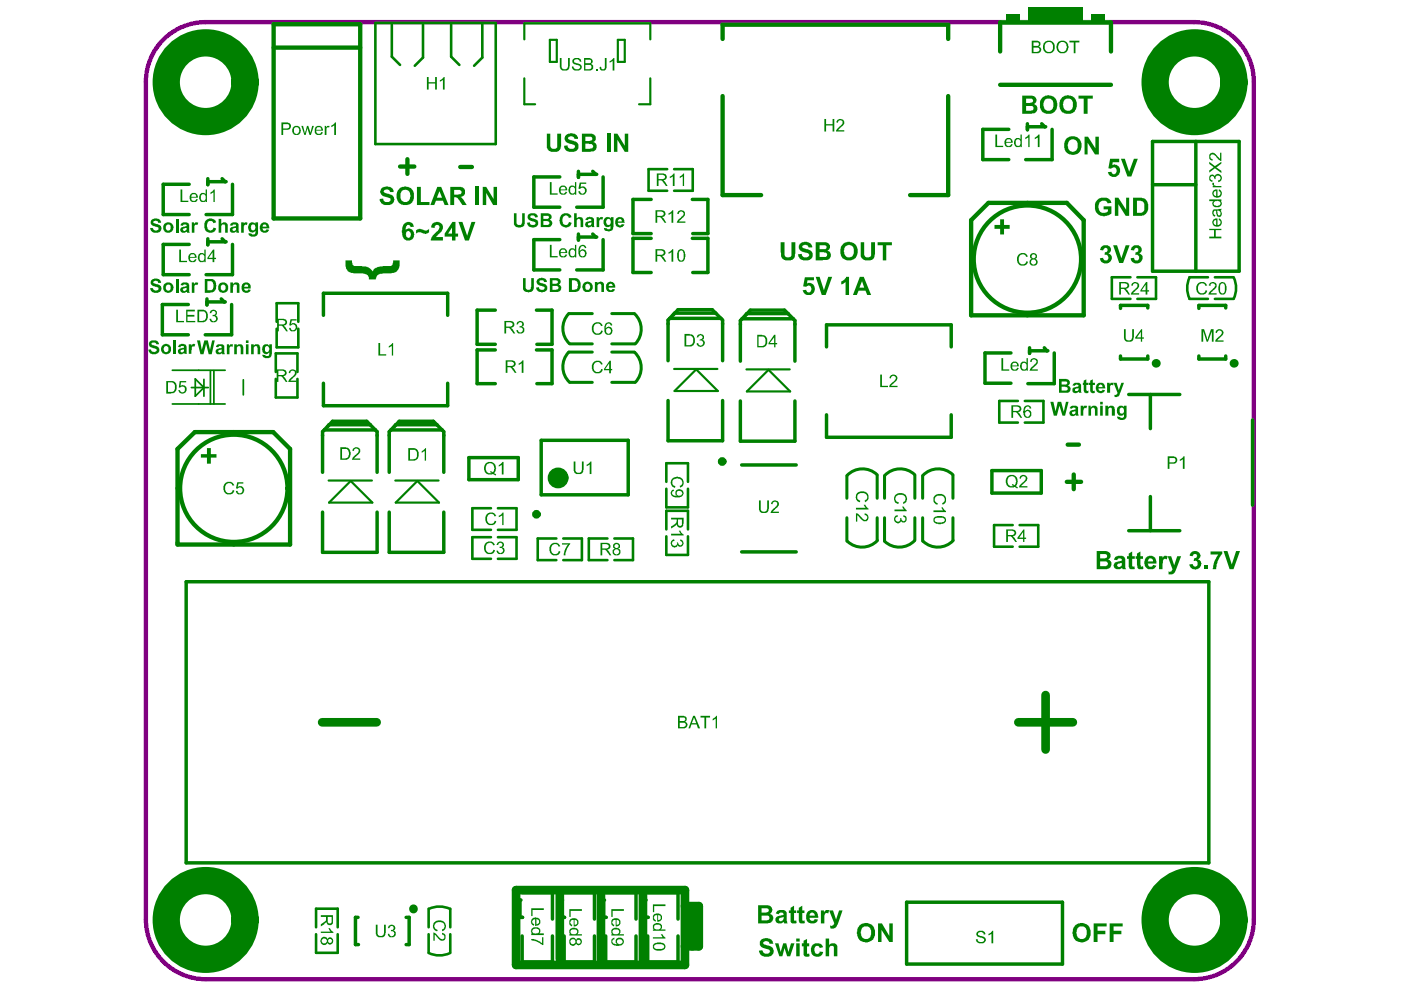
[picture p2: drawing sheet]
<svg xmlns="http://www.w3.org/2000/svg" width="297mm" height="210mm" viewBox="0 0 297 210" stroke-linecap="round" stroke-linejoin="round" font-family="sans-serif">
<path d="M253.2 207.6a12.7 12.7 0 0 0 12.6-12.6v-177.7a12.7 12.7 0 0 0-12.6-12.6h-209.6a12.7 12.7 0 0 0-12.7 12.6v177.7a12.7 12.7 0 0 0 12.7 12.6h209.7" fill="none" stroke="#800080" stroke-width=".92"/>
<path d="M58 5.1h18.4v41.2h-18.4zM58 10.1h18.4M153.2 8.3v-3.1h47.8v3.1M212 10.9v-6.1h23.5v6.1M212 18h23.5M153.2 20.4v21h8.2M201 20.4v21h-8M205.9 46.7l3.7-3.7h16.6l3.6 3.7v20.2h-23.9zM37.6 95.2l3.7-3.6h16.6l3.6 3.6v20.3h-23.9z" fill="none" stroke="#008000" stroke-width=".92"/>
<path d="M36.5 78.5h11.2M44.6 78.6v7.1M45.3 78.6v7.1M36.5 85.7h11.2M40.6 82.2h3.6M41.4 80.3l1.8 1.9-1.8 1.8zM43.2 80.4v3.6M51.6 80.5v3.2" fill="none" stroke="#008000" stroke-width=".37"/>
<g fill="none" stroke="#008000" stroke-width=".55">
<path d="M79.6 4.9h25.5v25.6h-25.5zM83.1 4.9v7.1l1.7 1.8M89.7 5v7.2l-1.8 1.7M95.7 4.9v7.1l1.7 1.8M102.3 5v7.2l-1.8 1.7M141.5 35.9h-4v4.5h4M142.9 35.9h4v4.5h-4M239.7 58.8h-4v4.6h4M241.1 58.8h4v4.6h-4M252.2 58.8h3.9M257.6 58.8h3.9M58.5 78.9v-4h4.6v4"/>
<path d="M58.7 68.2v-3.9h4.5v3.9M58.7 69.7v3.9h4.5v-3.9M252.2 63.4h3.9M257.6 63.4h3.9M58.5 80.3v4h4.6v-4M215.8 85h-3.9v4.6h3.9M217.3 85h3.9v4.6h-3.9M104.1 113.9h-4v4.6h4M104.1 107.8h-4v4.5h4M105.6 113.9h3.9v4.6h-3.9M105.6 107.8h3.9v4.5h-3.9M118 114.2h-4v4.6h4"/>
<path d="M119.4 114.2h4v4.6h-4M128.8 114.2h-4v4.6h4M130.3 114.2h3.9v4.6h-3.9M141.3 102.2v-4h4.6v4M141.3 103.6v4h4.6v-4M141.3 112.2v-3.9h4.6v3.9M141.3 113.7v4h4.6v-4M214.7 111.3h-3.9v4.6h3.9M216.2 111.3h3.9v4.6h-3.9M67 196.6v-3.9h4.6v3.9M67 198.1v3.9h4.6v-3.9M90.9 192.7v3.9"/>
<path d="M90.9 198.1v3.9M95.5 192.7v3.9M95.5 198.1v3.9"/>
</g>
<g fill="none" stroke="#008000" stroke-width=".73">
<path d="M40.1 39.1h-5.5v6.4h5.5M49.3 39.1v6.4h-5.6M118.7 37.5h-5.5v6.4h5.5M127.9 37.5v6.4h-5.6M213.9 27.4h-5.5v6.4h5.5M223.1 27.4v6.4h-5.6M244.4 30h18.3v27.5h-18.3zM244.4 39.2h9.1M253.5 30v27.5M40.1 51.8h-5.5v6.4h5.5M49.3 51.8v6.4h-5.6M118.7 50.8h-5.5v6.4h5.5"/>
<path d="M127.9 50.8v6.4h-5.6M138.1 42.3h-3.9v7.2h3.9M138.1 50.5h-3.9v7.3h3.9M146.8 50.5h3.3v7.3h-3.2M146.8 42.3h3.3v7.2h-3.2M39.9 64.6h-5.5v6.4h5.5M49.1 64.6v6.4h-5.6M68.6 66.9v-4.7h26.3v4.7M105 74.2h-3.8v7.1h3.8M105 65.8h-3.8v7.2h3.8M113.7 74.2h3.3v7.1h-3.2M113.7 65.8h3.3v7.2h-3.2"/>
<path d="M142 67.5l-.4 .4v8.6M142 67.5h10.8M142.7 66.8l1.1-1.1h7.2l2.2 2.2v8.6M151.7 66.4h-8.7l-1 1.1M157.3 67.6l-.3 .4v8.6M157.3 67.6h10.9M158.1 66.9l1-1.1h7.2l2.2 2.2v8.6M167.1 66.5h-8.8l-1 1.1M175.2 73.6v-4.7h26.5v4.7M214.3 74.8h-5.5v6.5h5.5M223.5 74.8v6.5h-5.6M237.6 75.5v.6h5.8v-.6"/>
<path d="M243.4 65.3v-.6h-5.8v.7M254.2 75.5v.6h5.7v-.6M259.9 65.3v-.6h-5.7v.7M68.6 81.3v4.7h26.3v-4.7M68.8 91.2l-.4 .3v8.6M68.8 91.2h10.8M78.5 90.1l-.7-.8h-7.3l-1 1.1M78.5 90.1l1.5 1.4v8.6M78.5 90.1h-8.7l-1 1.1M82.9 91.2l-.4 .3v8.6M82.9 91.2h10.8M83.6 90.4l1-1.1h7.3l2.2 2.2v8.6"/>
<path d="M92.6 90.1h-8.7l-1 1.1M99.4 97h10.5v4.7h-10.5zM114.7 93.4h18.5v11.5h-18.5zM141.6 84.9v8.5h11.6v-8.5M157 85v8.5h11.5v-8.5M157.2 98.6h11.6M175.2 87.9v4.8h26.5v-4.8M210.3 99.8h10.5v4.7h-10.5zM239.3 83.6h10.8M243.9 83.6v7.3M265.6 89v18.1M68.4 108.6v8.5h11.6v-8.5"/>
<path d="M82.5 108.6v8.5h11.6v-8.5M157.2 117h11.6M239.3 112.5h10.8M243.9 105.3v7.2M39.5 123.3h216.8v59.6h-216.8zM75.9 194.5h-.5v5.8h.6M86.1 194.5h.6v5.8h-.6M110.7 198.4v5.5h6.4v-5.5M110.7 189.3h6.4v5.6M119.6 198.4v5.5h6.4v-5.5M119.6 189.3h6.4v5.6M128.4 198.4v5.5h6.4v-5.5"/>
<path d="M128.4 189.3h6.4v5.6M137.3 198.4v5.5h6.5v-5.5M137.3 189.3h6.5v5.6M192.2 191.3h33.1v13.1h-33.1z"/>
</g>
<path d="M245.1 77h.1M261.6 77h.1M68.3 153.1h11.6M215.9 153.1h11.6M221.7 147.4v11.5M87.7 192.7v.1M109.4 188.7h35.8v15.9h-35.8zM118.7 189.1v14.2M127.4 189.1v14.4M136.3 189.3v14.4M145.2 192.1h3v8.5h-3M146.8 192.8v7.8" fill="none" stroke="#008000" stroke-width="1.8"/>
<g fill="none" stroke="#008000" stroke-width=".46">
<path d="M111.2 8.4v-3.4h26.7v3.4M111.2 16.6v5.5h2.3M116.6 8.4h1.4v4.7h-1.4zM131 8.4h1.5v4.7h-1.5zM137.9 16.6v5.5h-2.4M142.9 78.2h9.2M158.3 78.3h9.1M143 82.9l4.6-4.6 4.6 4.6zM158.3 83l4.6-4.6 4.6 4.6zM69.7 101.9h9.2M69.8 106.6l4.6-4.6 4.5 4.6zM83.8 101.9h9.2"/>
<path d="M83.9 106.6l4.6-4.6 4.6 4.6z"/>
</g>
<g fill="none" stroke="#008000" stroke-width=".64">
<path d="M120.6 74.7h5M120.6 66.5h5M120.8 72.9h4.8M129.7 72.9h4.9M129.7 74.7h4.8M129.7 66.5h4.8M120.8 81.1h4.8M129.7 81.1h4.9M179.6 100.9v4.7M179.6 109.8v4.9M186 100.8v4.8M186 109.8v4.7"/>
<path d="M187.5 100.9v4.7M187.5 109.8v4.9M194 100.8v4.8M194 109.8v4.7M195.6 100.9v4.7M195.6 109.8v4.9M202 100.8v4.8M202 109.8v4.7"/>
</g>
<g fill="#008000">
<path d="M231.4 2.9h2.9v1.9h-2.9z" fill-rule="evenodd"/>
<path d="M213.3 2.9h2.9v1.9h-2.9z" fill-rule="evenodd"/>
<path d="M218 1.6h11.6v3.2h-11.6z" fill-rule="evenodd"/>
</g>
<g fill="#008000">
<path d="M110 77l1-.6v2.7h-.4v-2.1l-.6 .4z"/>
<path d="M109.7 68.2a.91 .91 0 0 1 1.3 .2l.1 .6-.4 .2a.82 .82 0 0 1 .4 1.1 .82 .82 0 0 1-1.1 .4l-.5-.5v-.2h.3a.55 .55 0 0 0 .6 .5 .55 .55 0 0 0 .5-.7 .55 .55 0 0 0-.7-.4v-.3a.41 .41 0 0 0 .5-.2 .41 .41 0 0 0-.3-.5 .41 .41 0 0 0-.5 .3l-.4 .1z"/>
<path d="M121.6 97.9h.4v1.5a.71 .71 0 0 0 .7 .9 .71 .71 0 0 0 .7-.9v-1.5h.3v1.5a1.13 1.13 0 0 1-.6 1.1 1.13 1.13 0 0 1-1.2-.2l-.3-.4z"/>
<path d="M124.4 98.5l1-.6v2.6h-.4v-2l-.6 .4z"/>
<path d="M210.9 47.7h1.1v-1.2h.9v1.2h1.2v.8h-1.2v1.2h-.9v-1.2h-1.1z"/>
<path d="M107.2 76.4h1.2a.74 .74 0 0 1 .9 .6 .74 .74 0 0 1-.7 .9l.5 .3 .4 .9h-.4l-.9-1.2h-.6v1.2h-.4zM107.6 76.7v.9h.7a.48 .48 0 0 0 .7-.4 .48 .48 0 0 0-.6-.5z"/>
<path d="M106.9 68h1.2a.74 .74 0 0 1 .9 .7 .74 .74 0 0 1-.7 .8l.5 .4 .4 .8h-.3l-.9-1.2h-.7v1.2h-.4zM107.3 68.3v.9h.7a.48 .48 0 0 0 .7-.4 .48 .48 0 0 0-.6-.5z"/>
</g>
<path d="M217.8 26.2v1.3M217.8 26.9h3.7" fill="none" stroke="#008000" stroke-width=".73"/>
<circle cx="221.5" cy="26.9" r=".37" fill="#008000"/>
<path d="M220.9 26.2l.6 .7" fill="none" stroke="#008000" stroke-width=".73"/>
<path d="M226.4 94.3h2.4" fill="none" stroke="#008000" stroke-width=".92"/>
<g fill="#008000">
<path d="M250.1 97.4l.6-.3 .2-.3h.3v2.6h-.4v-2l-.7 .4z"/>
<path d="M254.7 69.8h.6l.7 2.3 .8-2.3h.5v2.7h-.4v-2.3l-.8 2.3h-.3l-.7-2.3v2.3h-.4z"/>
<path d="M257.9 70.1a.84 .84 0 0 1 1.3 0 .84 .84 0 0 1-.3 1.2l-.8 .9h1.3v.3h-1.7l.1-.5 .4-.5a1.1 1.1 0 0 0 .8-1.3l-.6-.1-.3 .1-.1 .4-.3-.1z"/>
<path d="M42.6 96.3h1.3v-1.3h.8v1.3h1.2v.7h-1.2v1.3h-.8v-1.3h-1.3z"/>
<path d="M89.4 95.6l.9-.6v2.7h-.2v-2.1l-.7 .4z"/>
<path d="M92 195.6a1.43 1.43 0 0 1 1.7-.4 1.43 1.43 0 0 1 .8 1.7l-.4 .4-.3 .1-.1-.3a.8 .8 0 0 0 .6-1 .8 .8 0 0 0-.9-.6 .87 .87 0 0 0-1.2 .5 .87 .87 0 0 0 .6 1.2l-.2 .2a1.27 1.27 0 0 1-.6-1.8z"/>
<path d="M91.9 197.7l.4 .2 .5 .5a1.06 1.06 0 0 0 1.2 .7 .51 .51 0 0 0 .2-.6 .51 .51 0 0 0-.5-.3v-.4a.85 .85 0 0 1 .7 1.4 .85 .85 0 0 1-1.5-.3l-.7-.7v1.3h-.3z"/>
<path d="M247.6 96.8h1.1a.8 .8 0 0 1 .9 .8 .8 .8 0 0 1-1 .7h-.7v1.1h-.3zM247.9 97.1v.9h.7a.48 .48 0 0 0 .6-.4 .48 .48 0 0 0-.6-.5z"/>
<path d="M86.6 95h.9a1.31 1.31 0 0 1 1.2 .7 1.31 1.31 0 0 1-.1 1.4v.2l-.7 .4h-1.3zM86.9 95.4v2h.7a.94 .94 0 0 0 .8-1.4l-.4-.6z"/>
</g>
<path d="M109.6 194.5h1.2M110.2 190.8v3.7" fill="none" stroke="#008000" stroke-width=".73"/>
<circle cx="110.2" cy="190.8" r=".37" fill="#008000"/>
<path d="M110.2 190.8l-.6 .7M118.4 194.5h1.3M119.1 190.8v3.7" fill="none" stroke="#008000" stroke-width=".73"/>
<circle cx="119.1" cy="190.8" r=".37" fill="#008000"/>
<path d="M122.6 49.6v1.3M122.6 50.3h3.7M119.1 190.8l-.7 .7" fill="none" stroke="#008000" stroke-width=".73"/>
<circle cx="126.3" cy="50.3" r=".37" fill="#008000"/>
<path d="M122.6 36.3v1.3M122.6 37h3.7M125.7 49.6l.6 .7" fill="none" stroke="#008000" stroke-width=".73"/>
<circle cx="126.3" cy="37" r=".37" fill="#008000"/>
<path d="M125.7 36.3l.6 .7" fill="none" stroke="#008000" stroke-width=".73"/>
<g fill="#008000">
<path d="M129.6 192.8h2.7v.3h-2.4v1.3h-.3z"/>
<path d="M129.8 194.9a1.1 1.1 0 0 1 1.7 .6 .94 .94 0 0 1-1 .9l-.1-1.3a.51 .51 0 0 0-.5 .3 .51 .51 0 0 0 .2 .6l.2 .1-.1 .3a1.02 1.02 0 0 1-.4-1.5zM130.7 195.1v1a.51 .51 0 0 0 .6-.5 .51 .51 0 0 0-.6-.5z"/>
<path d="M129.6 197.2a1.11 1.11 0 0 1 1.9 .1v.5l-.2 .3h1v.3h-2.7v-.3h.3l-.3-.2zM130 197.2v.1a.6 .6 0 0 0 .1 .7 .6 .6 0 0 0 .7 .1 .55 .55 0 0 0 .4-.8 .55 .55 0 0 0-.8-.2z"/>
<path d="M129.7 199.1l.6-.3v.4a.46 .46 0 0 0-.5 .4 .46 .46 0 0 0 .5 .5l.6 .1a.76 .76 0 0 1-.3-1 .76 .76 0 0 1 .9-.4 .88 .88 0 0 1 .8 1 .88 .88 0 0 1-1 .8h-.2a1.58 1.58 0 0 1-1.4-.5zM130.9 199.3a.58 .58 0 0 0 .1 .8 .58 .58 0 0 0 .8-.1 .58 .58 0 0 0-.1-.8l-.3-.1z"/>
</g>
<path d="M136.1 194.5h1.3M136.8 190.8v3.7" fill="none" stroke="#008000" stroke-width=".73"/>
<circle cx="136.8" cy="190.8" r=".37" fill="#008000"/>
<path d="M136.8 190.8l-.7 .7" fill="none" stroke="#008000" stroke-width=".73"/>
<g fill="#008000">
<path d="M138.4 191.7h2.7v.4h-2.4v1.3h-.3z"/>
<path d="M138.4 198.7h2l-.3-.6h.3l.7 .9h-2.7z"/>
<path d="M181.7 104.5h.1a1.42 1.42 0 0 1 2.3 .7v.1a1.19 1.19 0 0 1-.7 1.2l-.1-.4a.84 .84 0 0 0 .5-1.1 .84 .84 0 0 0-1.1-.5 .84 .84 0 0 0-.9 .7 .84 .84 0 0 0 .6 1l-.1 .3a.96 .96 0 0 1-.8-.9l-.1-.2z"/>
<path d="M181.5 107.7h2l-.4-.6 .4-.1 .6 1h-2.6z"/>
<path d="M181.5 108.8l.3 .1 .7 .6a1.18 1.18 0 0 0 1.1 .7 .53 .53 0 0 0 .3-.6 .53 .53 0 0 0-.6-.4v-.3a.84 .84 0 0 1 .8 .7 .84 .84 0 0 1-.6 .9 .99 .99 0 0 1-1-.5l-.7-.8v1.4h-.3z"/>
<path d="M189.7 105a1.45 1.45 0 0 1 1.6-.4 1.45 1.45 0 0 1 1 1.3 1.24 1.24 0 0 1-.8 .9v-.3a.84 .84 0 0 0 .4-1.1 .84 .84 0 0 0-1.1-.5 .8 .8 0 0 0-1 .6 .8 .8 0 0 0 .8 1l-.1 .3a1.23 1.23 0 0 1-.8-1.8z"/>
<path d="M189.7 108h2l-.4-.4v-.2h.3l.6 .7v.3h-2.5z"/>
<path d="M189.7 109.6l.4-.4h.2l.1 .3a.57 .57 0 0 0-.6 .6 .57 .57 0 0 0 .6 .5 .57 .57 0 0 0 .5-.6l-.1-.1h.3a.45 .45 0 0 0 .3 .5 .45 .45 0 0 0 .6-.2 .45 .45 0 0 0-.3-.6h-.2l.1-.4a.79 .79 0 0 1 .6 .9 .79 .79 0 0 1-.9 .7l-.3-.4a.77 .77 0 0 1-.9 .5 .77 .77 0 0 1-.5-.9z"/>
<path d="M198 105.3a1.49 1.49 0 0 1 2.6 .3 1.27 1.27 0 0 1-.8 1.4l-.1-.3a.83 .83 0 0 0 .6-1.1 .83 .83 0 0 0-1.1-.5 .8 .8 0 0 0-1 .6 .8 .8 0 0 0 .6 1l-.1 .3a1.18 1.18 0 0 1-.7-1.7z"/>
<path d="M197.9 108.2h2.1l-.4-.6h.3l.7 1h-2.7z"/>
<path d="M138.6 193.9a1.1 1.1 0 0 1 1.8 .6 .94 .94 0 0 1-1.1 .9v-1.4a.52 .52 0 0 0-.6 .4 .52 .52 0 0 0 .4 .7l-.1 .3a1.02 1.02 0 0 1-.4-1.5zM139.5 194v1.1a.51 .51 0 0 0 .6-.6 .51 .51 0 0 0-.6-.5z"/>
<path d="M138.4 196.2a1.11 1.11 0 0 1 2 .1v.5l-.3 .3h1v.2h-2.7v-.2h.3l-.3-.2zM138.8 196.2a.6 .6 0 0 0 .1 .8 .6 .6 0 0 0 .7 .1 .55 .55 0 0 0 .5-.8 .55 .55 0 0 0-.8-.2z"/>
<path d="M138.6 200.1a2.1 2.1 0 0 1 2.4 .2 .92 .92 0 0 1-1 1.3h-.3a1.34 1.34 0 0 1-1.3-.7v-.5zM138.7 200.5a.6 .6 0 0 0 .2 .6 .6 .6 0 0 0 .6 .1 .91 .91 0 0 0 1.3-.6 .47 .47 0 0 0-.5-.4h-.1a1.57 1.57 0 0 0-1.4 .3z"/>
<path d="M198 109.8l.2-.1a2.22 2.22 0 0 1 2.3 .1 .96 .96 0 0 1-1 1.3h-.2a1.3 1.3 0 0 1-1.3-.5zM198.3 109.9a.54 .54 0 0 0-.1 .6 .54 .54 0 0 0 .5 .3h.1a1.11 1.11 0 0 0 1.5-.6 1.02 1.02 0 0 0-1.2-.4z"/>
</g>
<path d="M218.3 73.7v1.2M218.3 74.4h3.7" fill="none" stroke="#008000" stroke-width=".73"/>
<circle cx="222" cy="74.4" r=".37" fill="#008000"/>
<path d="M221.4 73.7l.6 .7" fill="none" stroke="#008000" stroke-width=".73"/>
<path d="M84.8 35.3h3M86.4 33.8v3.1M226.2 102.2h3M227.7 100.6v3.1" fill="none" stroke="#008000" stroke-width=".92"/>
<g fill="#008000">
<path d="M256.4 48.5h2.6v.3h-1.2v1.4h1.2v.3h-2.6v-.3h1v-1.4h-1z"/>
<path d="M257.1 38.7l.3 .2a.48 .48 0 0 0 .5 .5h1.1v.3h-1.9v-.3h.3l-.1-.1a.36 .36 0 0 1-.3-.2 .36 .36 0 0 1 .1-.4z"/>
<path d="M256.5 37.2a.63 .63 0 0 1 1.1 .1 .8 .8 0 0 1 1.2-.3 .8 .8 0 0 1 .1 1.2l-.5 .4-.2-.4a.5 .5 0 0 0 .5-.5 .5 .5 0 0 0-.6-.4 .5 .5 0 0 0-.3 .7l-.3-.1a.46 .46 0 0 0-.6-.6 .46 .46 0 0 0-.2 .8l.4 .1-.1 .3a.72 .72 0 0 1-.6-1z"/>
<path d="M256.4 34.3l1.2 .9 1.4-.9v.4l-1.1 .8 1.1 .7v.5l-1.4-1-1.2 .9v-.5l1-.6-1-.7z"/>
<path d="M256.5 32.7a1.14 1.14 0 0 1 1.7 .6l.5 .4v-1.3h.3l-.1 1.7a2.3 2.3 0 0 1-1.3-1.2 .56 .56 0 0 0-.7-.2 .56 .56 0 0 0-.3 .6l.2 .4 .3 .1v.3a.85 .85 0 0 1-.7-.5 .85 .85 0 0 1 .1-.9z"/>
<path d="M61.6 67.7h1.3v.3h-1l-.2 .7a.85 .85 0 0 1 1.1 .1 .85 .85 0 0 1 0 1.2 .82 .82 0 0 1-.9 .3 .82 .82 0 0 1-.6-.8h.3a.56 .56 0 0 0 .7 .5 .56 .56 0 0 0 .3-.9 .49 .49 0 0 0-.4-.3 .49 .49 0 0 0-.5 .3l-.4-.1z"/>
<path d="M257.2 46.6l.5-.3h.4v1.4a.52 .52 0 0 0 .7-.4 .52 .52 0 0 0-.4-.6v-.4a.91 .91 0 0 1 .5 1.2 .91 .91 0 0 1-1.2 .5 .88 .88 0 0 1-.5-1.4zM257.3 47l.1 .5 .5 .2v-1.1z"/>
<path d="M257.1 44.6l.2-.2h1l.7-.2v.4l-.2 .1a.77 .77 0 0 1 .3 .8 .77 .77 0 0 1-.7 .5v-.1a.64 .64 0 0 1-.5-.6v-.1a.33 .33 0 0 0-.2-.5 .33 .33 0 0 0-.4 .4v.3l.4 .2-.2 .3a1.07 1.07 0 0 1-.4-1.2zM258 44.7l.1 .2a.42 .42 0 0 0 .1 .6 .42 .42 0 0 0 .6 0l-.1-.7z"/>
<path d="M256.4 42.3h2.6v.3h-.2a.76 .76 0 0 1 .1 1 .76 .76 0 0 1-.9 .3 .76 .76 0 0 1-.8-.3 .76 .76 0 0 1 .1-1h-.9zM257.4 42.8a.63 .63 0 0 0 .1 .7 .63 .63 0 0 0 .7 .2 .55 .55 0 0 0 .6-.6 .55 .55 0 0 0-.7-.5h-.5z"/>
<path d="M257.1 40.5l.5-.3h.5v1.3a.57 .57 0 0 0 .7-.4 .57 .57 0 0 0-.4-.7v-.2a.48 .48 0 0 1 .6 .5 .89 .89 0 0 1-1.1 1.2 1.01 1.01 0 0 1-.8-1.4zM257.4 40.6v.8l.5 .1v-1.1z"/>
<path d="M58.7 67.6h1.2a.74 .74 0 0 1 1 .6 .74 .74 0 0 1-.8 .9l.5 .3 .4 .8h-.3l-.9-1.1h-.7v1.1h-.4zM59.1 67.9v.9h.8a.48 .48 0 0 0 .6-.4 .48 .48 0 0 0-.6-.5z"/>
</g>
<path d="M43.9 63.4v1.3M43.9 64h3.7" fill="none" stroke="#008000" stroke-width=".73"/>
<circle cx="47.6" cy="64" r=".37" fill="#008000"/>
<path d="M46.9 63.4l.7 .6" fill="none" stroke="#008000" stroke-width=".73"/>
<g fill="#008000">
<path d="M38 52.9h.4v2.4h1.3v.3h-1.7z"/>
<path d="M40 54a.9 .9 0 0 1 1.1-.4 .9 .9 0 0 1 .6 1.1h-1.4a.52 .52 0 0 0 .4 .6 .52 .52 0 0 0 .6-.4l.4 .1a.93 .93 0 0 1-1.3 .5 .93 .93 0 0 1-.4-1.3zM40.4 54l-.1 .5 1-.1a.54 .54 0 0 0-.3-.5 .54 .54 0 0 0-.6 .1z"/>
<path d="M42 54a.79 .79 0 0 1 1.3-.1v-1h.3v2.7h-.3v-.3a.78 .78 0 0 1-.9 .2 .78 .78 0 0 1-.4-.8zM42.3 54.2a.9 .9 0 0 0 .5 1.2h.1a.82 .82 0 0 0 .4-.7 .82 .82 0 0 0-.4-.8h-.3z"/>
<path d="M45.2 52.9h.2v1.8h.4v.2h-.4v.7h-.3v-.7h-1.1v-.2zM45.1 53.5l-.9 1.2h.9z"/>
</g>
<path d="M44.1 37.9v1.3M44.1 38.5h3.6" fill="none" stroke="#008000" stroke-width=".73"/>
<circle cx="47.7" cy="38.5" r=".37" fill="#008000"/>
<path d="M47.1 37.9l.6 .6" fill="none" stroke="#008000" stroke-width=".73"/>
<g fill="#008000">
<path d="M38.3 40.2h.3v2.4h1.3v.2h-1.6z"/>
<path d="M44.6 40.8l.9-.6v2.6h-.2v-2l-.7 .4z"/>
<path d="M90.5 16.3h.4v1.1h1.4v-1.1h.3v2.7h-.3v-1.3h-1.4v1.3h-.4z"/>
<path d="M93.3 17l1-.7v2.7h-.4v-2l-.6 .3z"/>
<path d="M105.7 98.6l.3-.1 .5-.6h.3v2.7h-.4v-2l-.7 .4z"/>
<path d="M40.3 41.3a.9 .9 0 0 1 1.1-.4 .9 .9 0 0 1 .6 1l-1.4 .1a.51 .51 0 0 0 .3 .5 .51 .51 0 0 0 .6-.1l.1-.2 .4 .1a.93 .93 0 0 1-1.3 .5 .93 .93 0 0 1-.4-1.3zM40.7 41.3l-.1 .4 1-.1a.54 .54 0 0 0-.4-.4 .54 .54 0 0 0-.5 .1z"/>
<path d="M42.3 41.3a.79 .79 0 0 1 1.3-.1v-1h.3v2.6h-.3v-.2a.78 .78 0 0 1-.9 .2 .78 .78 0 0 1-.5-.9zM42.6 41.5a.9 .9 0 0 0 .5 1.1 .82 .82 0 0 0 .5-.7 .82 .82 0 0 0-.5-.7h-.2z"/>
<path d="M102.9 98.3l.1-.1a1.34 1.34 0 0 1 1.8 .1 1.34 1.34 0 0 1 .1 1.8l-.2 .2a.35 .35 0 0 1 .4 .5l-.5-.3-.4 .1a1.33 1.33 0 0 1-1.4-.6 1.33 1.33 0 0 1 0-1.4zM103.2 98.5v.1a1.02 1.02 0 0 0-.1 1.2 1.02 1.02 0 0 0 1.2 .4l-.4-.1 .2-.2a.34 .34 0 0 0 .4 .1 .34 .34 0 0 0 .2-.2v-.2a.97 .97 0 0 0-.2-1.2 .97 .97 0 0 0-1.2 0z"/>
</g>
<path d="M97.6 35.4h2.5" fill="none" stroke="#008000" stroke-width=".92"/>
<g fill="#008000">
<path d="M125.7 76.9a1.23 1.23 0 0 1 2.1 .3l-.4 .1a.83 .83 0 0 0-1-.5 .83 .83 0 0 0-.5 1.1 .85 .85 0 0 0 .6 1 .85 .85 0 0 0 1-.7l.3 .1a1.11 1.11 0 0 1-.8 .8 1.11 1.11 0 0 1-1.1-.3l-.4-.6v-.8z"/>
<path d="M125.7 68.8a1.23 1.23 0 0 1 2.1 .3h-.4a.83 .83 0 0 0-1-.4 .83 .83 0 0 0-.5 1 .85 .85 0 0 0 .6 1 .85 .85 0 0 0 1-.6l.3 .1a1.11 1.11 0 0 1-.8 .8 1.11 1.11 0 0 1-1.1-.4l-.4-.5v-.9z"/>
<path d="M141.7 53.5l1-.7v2.7h-.3v-2l-.7 .3z"/>
<path d="M141.7 45.2l1-.6v2.6h-.3v-2l-.7 .4z"/>
<path d="M143.7 44.9a.86 .86 0 0 1 1.3-.1 .86 .86 0 0 1-.1 1.3l-1 .9h1.4v.2l-1.8-.1a1.24 1.24 0 0 1 .8-.9l.1-.2a.72 .72 0 0 0 .4-1.1l-.2-.1a.37 .37 0 0 0-.6 .3l-.1 .3-.3-.1z"/>
<path d="M161.2 199.5a1.63 1.63 0 0 1 2.7 .2v.4h-.8a.47 .47 0 0 0-.4-.6 .49 .49 0 0 0-.7 .1 .49 .49 0 0 0 0 .7l.4 .1a1.57 1.57 0 0 1 1.6 1.5 1.65 1.65 0 0 1-1.9 .9 1.26 1.26 0 0 1-1.2-1.2l.8-.1a.86 .86 0 0 0 .7 .7 .86 .86 0 0 0 .9-.5h-.1a.47 .47 0 0 0-.5-.5h-.1a1.49 1.49 0 0 1-1.5-1.1z"/>
<path d="M164.3 200h.7l.5 1.8 .6-1.8h.6l.5 1.8 .5-1.8h.7l-.9 2.8h-.6l-.6-1.8-.4 1.8h-.7z"/>
<path d="M170.4 199.5l.7-.4v.9h.5v.6h-.5v1.2a.26 .26 0 0 0 0 .4 .26 .26 0 0 0 .4 0l.2 .6a.82 .82 0 0 1-1.3-.5v-1.7h-.4v-.6h.4z"/>
<path d="M172.3 200.3h.1a1.33 1.33 0 0 1 2.1 .5l-.7 .2a.56 .56 0 0 0-.7-.4 .56 .56 0 0 0-.4 .6 .76 .76 0 0 0 .1 .8 .76 .76 0 0 0 .8 .2l.2-.5 .7 .1a1.29 1.29 0 0 1-1 1.1 1.29 1.29 0 0 1-1.3-.5 1.9 1.9 0 0 1 .1-2.1z"/>
<path d="M175.1 199h.7v1.4a.97 .97 0 0 1 1.2-.4 .97 .97 0 0 1 .5 1.2v1.6h-.7v-1.4a.56 .56 0 0 0-.4-.8 .56 .56 0 0 0-.6 .7v1.5h-.7z"/>
<path d="M167.6 192.5l.8-.5v1h.4v.6h-.4v1.2a.3 .3 0 0 0 0 .3 .3 .3 0 0 0 .4 0l.1 .6a.82 .82 0 0 1-1.3-.5v-1.6h-.3v-.6h.3z"/>
<path d="M169.4 192.5l.7-.5v1h.5v.6h-.5v1.2a.3 .3 0 0 0 .1 .3 .3 .3 0 0 0 .4 0v.6a.82 .82 0 0 1-.9 0 .82 .82 0 0 1-.3-.9v-1.2h-.4v-.6h.4z"/>
<path d="M174 193h.7l.1 .4v-.2l.3-.3h.6l-.1 .8-.3-.1a.73 .73 0 0 0-.5 1v1.2h-.8z"/>
<path d="M175.8 193h.8l.7 2 .6-2h.7l-1.2 3.2a.98 .98 0 0 1-1.1 .7l-.2-.1-.1-.6h.3a.47 .47 0 0 0 .6-.4z"/>
<path d="M160.9 106.1h.4v1.6a.71 .71 0 0 0 .7 .8 .71 .71 0 0 0 .7-.8v-1.6h.3v1.6a1.13 1.13 0 0 1-.6 1 1.13 1.13 0 0 1-1.2-.1l-.3-.5z"/>
<path d="M163.6 106.5a.85 .85 0 0 1 1.3-.2 .85 .85 0 0 1 0 1.3l-.4 .2-.6 .7h1.2v.3h-1.7l.2-.6 .4-.4a1.07 1.07 0 0 0 .7-1.3l-.4-.1a.47 .47 0 0 0-.5 .4h-.3z"/>
<path d="M174.8 25.2h.3v1.1h1.4v-1.1h.4v2.7h-.4v-1.3h-1.4v1.3h-.3z"/>
<path d="M177.5 25.4a.9 .9 0 0 1 1-.1 .9 .9 0 0 1 .5 .9l-1.3 1.3 1.3 .1v.3h-1.7v-.3l.5-.6a1.32 1.32 0 0 0 .8-1.3 .58 .58 0 0 0-.6-.2 .58 .58 0 0 0-.4 .6l-.3-.1z"/>
<path d="M215.8 54.1a1.23 1.23 0 0 1 2.1 .3l-.3 .1a.83 .83 0 0 0-1.1-.5 .83 .83 0 0 0-.5 1 .85 .85 0 0 0 .6 1.1 .85 .85 0 0 0 1-.7l.3 .1a1.11 1.11 0 0 1-.8 .8 1.11 1.11 0 0 1-1.1-.4l-.4-.5v-.8z"/>
<path d="M226.7 8.6h2.1v.4h-.8v2.3h-.3v-2.3h-1z"/>
<path d="M253.8 60.3a1.23 1.23 0 0 1 2.1 .2l-.3 .1a.83 .83 0 0 0-1.1-.5 .83 .83 0 0 0-.5 1.1 .85 .85 0 0 0 .6 1 .85 .85 0 0 0 1.1-.7l.2 .1a1.11 1.11 0 0 1-.8 .9 1.11 1.11 0 0 1-1.1-.4l-.4-.6v-.8z"/>
<path d="M256.4 60.2a.85 .85 0 0 1 1.3-.2 .85 .85 0 0 1 0 1.3l-1 .9h1.2v.3h-1.7a1.7 1.7 0 0 1 .9-1.2 .72 .72 0 0 0 .4-1.1l-.4-.1a.47 .47 0 0 0-.4 .5l-.4-.1z"/>
<path d="M47.6 102.6a1.23 1.23 0 0 1 2.1 .3l-.4 .1a.83 .83 0 0 0-1.1-.5 .83 .83 0 0 0-.5 1 .85 .85 0 0 0 .7 1.1 .85 .85 0 0 0 1-.7l.3 .1a1.11 1.11 0 0 1-.9 .8 1.11 1.11 0 0 1-1.1-.3l-.3-.6v-.8z"/>
<path d="M50.3 102.3h1.3v.2h-1l-.2 .8a.85 .85 0 0 1 1.1 .1 .85 .85 0 0 1 0 1.1 .82 .82 0 0 1-.9 .3 .82 .82 0 0 1-.6-.7h.3a.6 .6 0 0 0 .7 .4 .6 .6 0 0 0 .5-.6 .6 .6 0 0 0-.6-.5h-.4l-.1 .2-.4-.1z"/>
<path d="M41.8 72.2h.6l.4 2 .5-2h.8l.4 2 .5-2h.5l-.6 2.9h-.7l-.5-2.2-.6 2.2h-.6z"/>
<path d="M48.1 73h.5l.1 .3a.46 .46 0 0 1 .7-.2l-.1 .5-.1-.1a.61 .61 0 0 0-.5 .9v.7h-.6z"/>
<path d="M49.7 73h.5v.3a.76 .76 0 0 1 .9-.3 .76 .76 0 0 1 .5 .8v1.3h-.6v-1.2a.44 .44 0 0 0-.4-.5 .44 .44 0 0 0-.4 .6v1.1h-.5z"/>
<path d="M53.2 73h.6v.3a.75 .75 0 0 1 .9-.3 .75 .75 0 0 1 .5 .8v1.3h-.6v-1.1a.45 .45 0 0 0-.2-.6 .45 .45 0 0 0-.6 .2v1.5h-.6z"/>
<path d="M61.3 78.7a.85 .85 0 0 1 1.3-.2 .85 .85 0 0 1 0 1.3l-.4 .2-.6 .7h1.3v.3h-1.8l.2-.6 .5-.3a1.07 1.07 0 0 0 .6-1.4l-.3-.1a.47 .47 0 0 0-.6 .5h-.3z"/>
<path d="M37.4 65.7h.3v2.3h1.3v.3h-1.6z"/>
<path d="M39.5 65.7h1.8v.3h-1.6v.8h1.5v.3h-1.5v.9h1.7v.3h-1.9z"/>
<path d="M44.6 65.9a.78 .78 0 0 1 1-.2 .78 .78 0 0 1 .4 .9l-.2 .3h-.2a.77 .77 0 0 1 .5 .9 .77 .77 0 0 1-.9 .5l-.5-.1-.2-.2-.1-.4h.4a.35 .35 0 0 0 .4 .4v.1a.57 .57 0 0 0 .6-.6 .57 .57 0 0 0-.7-.5v-.2a.45 .45 0 0 0 .6-.3 .45 .45 0 0 0-.4-.6 .45 .45 0 0 0-.5 .5h-.4z"/>
<path d="M129.2 76.5h.3v1.7h.3v.3h-.3v.6h-.3v-.6h-1.1v-.3zM129.2 77l-.9 1.2h.9z"/>
<path d="M128.3 68.7a.79 .79 0 0 1 .9-.4 .79 .79 0 0 1 .6 .7l-.3 .1a.56 .56 0 0 0-.6-.5 .56 .56 0 0 0-.5 .6v.4a.81 .81 0 0 1 1.1-.2 .81 .81 0 0 1 .3 1 .83 .83 0 0 1-.8 .6 .83 .83 0 0 1-.8-.6l-.1-1.3zM128.5 69.8v.1a.56 .56 0 0 0 .4 .8 .56 .56 0 0 0 .6-.7 .54 .54 0 0 0-.4-.5 .54 .54 0 0 0-.6 .3z"/>
<path d="M139 52.8h1.2a.74 .74 0 0 1 .9 .7 .74 .74 0 0 1-.7 .8l.4 .4 .5 .8h-.4l-.9-1.2h-.7v1.2h-.3zM139.3 53.1v.9h.8a.48 .48 0 0 0 .6-.4 .48 .48 0 0 0-.5-.5z"/>
<path d="M143.8 53a.88 .88 0 0 1 1 0 .88 .88 0 0 1 .4 .8 1.4 1.4 0 0 1-.3 1.5 .86 .86 0 0 1-.9 .1 .86 .86 0 0 1-.4-.9v-.8zM144 53.3l-.1 .6a1.05 1.05 0 0 0 .6 1.4 1.46 1.46 0 0 0 .4-1.8v-.1a.49 .49 0 0 0-.9-.1z"/>
<path d="M139 44.6h1.2a.74 .74 0 0 1 .9 .6 .74 .74 0 0 1-.7 .8l.4 .4 .5 .8h-.4l-.9-1.2h-.7v1.2h-.3zM139.3 44.8v1h.8a.48 .48 0 0 0 .6-.4 .48 .48 0 0 0-.5-.6z"/>
<path d="M168.8 199h.7v.6h-.7zM168.8 200h.7v2.8h-.7z"/>
<path d="M160.7 191.9h1.6a1.25 1.25 0 0 1 1.5 .9l-.2 .7-.4 .3a.99 .99 0 0 1 .7 1 .99 .99 0 0 1-1 .9l-2.2 .1zM161.5 192.6v.9h.9a.46 .46 0 0 0 .5-.4 .46 .46 0 0 0-.4-.5zM161.5 194.1v1h.9a.55 .55 0 0 0 .7-.5 .55 .55 0 0 0-.8-.5z"/>
<path d="M164.8 193.1l.2-.1a1.33 1.33 0 0 1 1.8 .6v1.6l.2 .6h-.8v-.4a1.11 1.11 0 0 1-1.7 0 .92 .92 0 0 1 1-1.3l.2-.1a.27 .27 0 0 0 .3 0 .27 .27 0 0 0 .1-.3l-.5-.2a.35 .35 0 0 0-.5 .4l-.6-.2zM165.1 194.8a.46 .46 0 0 0 .4 .5 .46 .46 0 0 0 .6-.4l.1-.5-.9 .2z"/>
<path d="M171.3 193.2a1.34 1.34 0 0 1 1.5-.1 1.34 1.34 0 0 1 .7 1.3v.2h-1.8a.52 .52 0 0 0 .3 .6 .52 .52 0 0 0 .7-.3l.7 .1a1.34 1.34 0 0 1-2.3 .3l-.2-.5a1.97 1.97 0 0 1 .4-1.6zM171.8 193.7l-.1 .4h1.1a.57 .57 0 0 0-.4-.6 .57 .57 0 0 0-.6 .2z"/>
<path d="M213.3 112.2h1.2a.74 .74 0 0 1 .9 .7 .74 .74 0 0 1-.7 .8l.5 .4 .4 .8h-.3l-1-1.2h-.6v1.2h-.4zM213.7 112.5v.9h.7a.48 .48 0 0 0 .7-.4 .48 .48 0 0 0-.6-.5z"/>
<path d="M217 112.2h.2v1.8h.4v.3h-.4v.6h-.3v-.6h-1.2v-.3zM216.9 112.8l-.8 1.2h.8z"/>
<path d="M218.5 53.9a.77 .77 0 0 1 .8-.3 .77 .77 0 0 1 .6 .7v.4l-.4 .1a.82 .82 0 0 1 .3 1.3 .82 .82 0 0 1-1.3-.1 .74 .74 0 0 1 .2-1.2l-.3-.2zM218.7 54.4a.45 .45 0 0 0 .8 0 .45 .45 0 0 0-.8 0zM218.6 55.6a.54 .54 0 0 0 1 0 .54 .54 0 0 0-1 0z"/>
<path d="M218.7 8.6h1.1a.69 .69 0 0 1 .7 .5 .69 .69 0 0 1-.3 .8 .73 .73 0 0 1 .5 .9 .73 .73 0 0 1-.9 .5h-1.1zM219.1 9v.7h.6a.37 .37 0 0 0 .5-.2v-.2a.32 .32 0 0 0-.2-.4 .32 .32 0 0 0-.3 .1zM219.1 10.1v.9h.7a.5 .5 0 0 0 .6-.5 .5 .5 0 0 0-.7-.4z"/>
<path d="M221.3 9.1a1.34 1.34 0 0 1 1.7-.3 1.34 1.34 0 0 1 .6 1.6v.1a1.32 1.32 0 0 1-1.8 .7 1.32 1.32 0 0 1-.6-1.8zM221.6 9.3v.1a1.03 1.03 0 0 0 .1 1.3 1.03 1.03 0 0 0 1.3 .1l.2-.3a1 1 0 0 0-.2-1.3 1 1 0 0 0-1.2-.1z"/>
<path d="M224.3 8.9h.1a1.32 1.32 0 0 1 1.7 .1 1.32 1.32 0 0 1 .3 1.6 1.3 1.3 0 0 1-1.9 .5 1.3 1.3 0 0 1-.3-1.8zM224.5 9.3a1.08 1.08 0 0 0 .8 1.7 1.06 1.06 0 0 0 .9-1.2 1.06 1.06 0 0 0-1.2-.9z"/>
<path d="M258.5 60.2a.87 .87 0 0 1 1-.3 .87 .87 0 0 1 .6 .8v.1a1.97 1.97 0 0 1-.4 1.6 .92 .92 0 0 1-1.4-.9zM258.8 60.3l-.1 .4a1.27 1.27 0 0 0 .4 1.6 1.11 1.11 0 0 0 .6-1.5 .55 .55 0 0 0-.3-.6 .55 .55 0 0 0-.6 .1z"/>
<path d="M46 73.1l.4-.1a.8 .8 0 0 1 1.2 .7v1.4h-.5v-.3a.72 .72 0 0 1-1 .3 .72 .72 0 0 1-.3-.9l.6-.4a.32 .32 0 0 0 .6 0 .32 .32 0 0 0-.2-.5 .32 .32 0 0 0-.4 .3h-.6zM46.3 74.4a.37 .37 0 0 0 .5 .3 .37 .37 0 0 0 .1-.6z"/>
<path d="M52.1 72.2h.6v.5h-.6zM52.1 73h.6v2.1h-.6z"/>
<path d="M55.8 73.2a.99 .99 0 0 1 1.3 .1v-.3h.5v1.8a1.07 1.07 0 0 1-.6 1.1 1.07 1.07 0 0 1-1.2-.2l-.2-.5 .7 .1 .2 .2a.43 .43 0 0 0 .4 0 .43 .43 0 0 0 .2-.5l-.1-.3a.84 .84 0 0 1-1.1 .2 .84 .84 0 0 1-.3-1.1zM56.2 73.6v.1a.57 .57 0 0 0 0 .7 .57 .57 0 0 0 .7 .2 .7 .7 0 0 0 .2-.8 .7 .7 0 0 0-.6-.4z"/>
<path d="M58.7 78.3h1.2a.74 .74 0 0 1 .9 .6 .74 .74 0 0 1-.8 .9l.5 .4 .5 .8h-.4l-.9-1.2h-.7v1.2h-.3zM59 78.6v.9h.8a.48 .48 0 0 0 .6-.4 .48 .48 0 0 0-.5-.5z"/>
<path d="M41.9 65.7h.9a1.33 1.33 0 0 1 1.2 .7 1.33 1.33 0 0 1-.1 1.4l-.4 .4-.3 .1h-1.3zM42.2 66v2h.6a1.05 1.05 0 0 0 .9-1.4l-.4-.6z"/>
</g>
<path d="M44.1 50.6v1.3M44.1 51.3h3.6" fill="none" stroke="#008000" stroke-width=".73"/>
<circle cx="47.7" cy="51.3" r=".37" fill="#008000"/>
<path d="M47.1 50.6l.6 .7" fill="none" stroke="#008000" stroke-width=".73"/>
<g fill="#008000">
<path d="M79.7 196.1h.3v1.5a.71 .71 0 0 0 .7 .9 .71 .71 0 0 0 .7-.9v-1.5h.4v1.5a1.13 1.13 0 0 1-.6 1.1 1.13 1.13 0 0 1-1.2-.2l-.3-.4z"/>
<path d="M82.4 196.2a.91 .91 0 0 1 1.3 .2l.1 .6-.4 .3a.82 .82 0 0 1 .4 1.1 .82 .82 0 0 1-1.1 .3l-.5-.4v-.3h.3a.55 .55 0 0 0 .7 .5 .55 .55 0 0 0 .4-.7 .55 .55 0 0 0-.7-.4v-.2a.41 .41 0 0 0 .5-.3 .41 .41 0 0 0-.3-.5 .41 .41 0 0 0-.5 .3l-.4 .1z"/>
<path d="M68 197.5h2l-.3-.5v-.2h.2l.2 .4 .6 .4v.2h-2.7z"/>
<path d="M74.8 95.2a.84 .84 0 0 1 1.4-.1 .84 .84 0 0 1-.3 1.3l-.8 .8h1.3v.3h-1.8l.2-.6 .5-.3a1.19 1.19 0 0 0 .7-1.2 .54 .54 0 0 0-.6-.3 .54 .54 0 0 0-.4 .5h-.3z"/>
<path d="M80.2 72.7h.4v2.4h1.3v.3h-1.7z"/>
<path d="M82.4 73.4l1-.7v2.7h-.3v-2l-.7 .3z"/>
<path d="M73.3 55.2l1.3 .1a.89 .89 0 0 0 1.1 1.1l1.1 .1a2.39 2.39 0 0 1 2.2 1 2.5 2.5 0 0 1 2.3-1.1h1.2a.85 .85 0 0 0 .9-1.1l1.3-.1a2.2 2.2 0 0 1-1 2.6l-.7 .2h-1.1a2.24 2.24 0 0 0-2 .5l-.2 .7h-1.4a1.28 1.28 0 0 0-1-1.1l-1.5-.1a2.54 2.54 0 0 1-2.2-.7l-.3-.8z"/>
<path d="M112.6 192.6h2.7v.3h-2.4v1.3h-.3z"/>
<path d="M112.6 199.1l1 .1 1 .4 .3 .4v-1.3h.3v1.7h-.3l-.5-.5-1.1-.4a.46 .46 0 0 1-.7-.4z"/>
<path d="M120.7 192.8h2.7v.3h-2.4v1.3h-.3z"/>
<path d="M116.7 115.5a1.23 1.23 0 0 1 2.1 .3l-.4 .1a.83 .83 0 0 0-1-.5 .83 .83 0 0 0-.5 1.1 .85 .85 0 0 0 .6 1 .85 .85 0 0 0 1-.7l.3 .1a1.11 1.11 0 0 1-.8 .8 1.11 1.11 0 0 1-1.1-.3l-.4-.6v-.8z"/>
<path d="M119.2 115.2h1.7l-.8 1.4-.2 1.1h-.4l.1-.8 .8-1.4h-1.2z"/>
<path d="M102.8 115.3a1.23 1.23 0 0 1 2.1 .2l-.3 .1a.83 .83 0 0 0-1.1-.4 .83 .83 0 0 0-.5 1 .85 .85 0 0 0 .6 1 .85 .85 0 0 0 1-.6h.3a1.11 1.11 0 0 1-.8 .9 1.11 1.11 0 0 1-1.1-.4l-.4-.5v-.9z"/>
<path d="M105.4 115.2a.79 .79 0 0 1 1-.4 .79 .79 0 0 1 .5 .9l-.4 .3a.64 .64 0 0 1 .5 .6 .88 .88 0 0 1-.8 .9 .88 .88 0 0 1-.9-.8h.3a.55 .55 0 0 0 .6 .6 .55 .55 0 0 0 .5-.7 .55 .55 0 0 0-.8-.4v-.3a.45 .45 0 0 0 .6-.3 .45 .45 0 0 0-.4-.5 .45 .45 0 0 0-.4 .4h-.4z"/>
<path d="M103.1 109.1a1.23 1.23 0 0 1 2.1 .3l-.4 .1a.83 .83 0 0 0-1-.5 .83 .83 0 0 0-.5 1 .85 .85 0 0 0 .6 1.1 .85 .85 0 0 0 1-.7l.3 .1a1.11 1.11 0 0 1-.8 .8 1.11 1.11 0 0 1-1.1-.3l-.4-.6v-.8z"/>
<path d="M105.7 109.3l1.1-.6v2.6h-.3v-2l-.8 .4z"/>
<path d="M68 194h2.6v1.2a.71 .71 0 0 1-.6 1 .71 .71 0 0 1-.8-.8l-.4 .6-.8 .4v-.4l.8-.6a.46 .46 0 0 0 .3-.6v-.4h-1.1zM69.5 194.4v.7a.44 .44 0 0 0 .3 .7 .44 .44 0 0 0 .5-.6v-.8z"/>
<path d="M68.1 198.9a.73 .73 0 0 1 .7-.3 .73 .73 0 0 1 .6 .6 .67 .67 0 0 1 1-.3 .67 .67 0 0 1 .1 1 .6 .6 0 0 1-.6 .4 .6 .6 0 0 1-.5-.4 .76 .76 0 0 1-1 .4 .76 .76 0 0 1-.4-1zM69.5 199.5a.45 .45 0 0 0 .9 0 .45 .45 0 0 0-.9 0zM68.2 199.5a.5 .5 0 0 0 1 0 .5 .5 0 0 0-1 0z"/>
<path d="M72.2 94.8h.9a1.29 1.29 0 0 1 1.2 1.9 .98 .98 0 0 1-1.2 .8h-.9zM72.5 95.2v2h.6a1.03 1.03 0 0 0 .9-.9 1.03 1.03 0 0 0-.7-1.1z"/>
<path d="M112.7 194.9l.1-.1a1.06 1.06 0 0 1 1.7 .3 .92 .92 0 0 1-1 1.2v-1.4a.57 .57 0 0 0-.6 .4 .57 .57 0 0 0 .4 .7l-.1 .2a.88 .88 0 0 1-.5-1.3zM113.7 194.9v1.1a.55 .55 0 0 0 .6-.6 .55 .55 0 0 0-.6-.5z"/>
<path d="M112.7 196.9h.1a1.15 1.15 0 0 1 1.8 .3v.4l-.3 .3h1v.4h-2.7v-.4h.3l-.4-.5zM112.9 197.2a.6 .6 0 0 0 .2 .6 .6 .6 0 0 0 .6 .1 .53 .53 0 0 0 .6-.6 .53 .53 0 0 0-.7-.4z"/>
<path d="M120.9 194.9a1.1 1.1 0 0 1 1.7 .6 .94 .94 0 0 1-1 .9l-.1-1.3a.51 .51 0 0 0-.5 .3 .51 .51 0 0 0 .2 .6l.2 .1-.1 .3a1.02 1.02 0 0 1-.4-1.5zM121.8 195.1v1a.51 .51 0 0 0 .6-.5 .51 .51 0 0 0-.6-.5z"/>
<path d="M120.7 197.2a1.11 1.11 0 0 1 1.9 .1v.5l-.2 .3h1v.3h-2.7v-.3h.3l-.3-.2zM121.1 197.2v.1a.6 .6 0 0 0 .1 .7 .6 .6 0 0 0 .7 .1 .55 .55 0 0 0 .4-.8 .55 .55 0 0 0-.8-.2z"/>
<path d="M120.8 199.1a.85 .85 0 0 1 1.4 .2 .38 .38 0 0 1 .5-.4 .76 .76 0 0 1 .7 .9 .76 .76 0 0 1-1 .6l-.2-.4a.78 .78 0 0 1-1.1 .4 .78 .78 0 0 1-.3-1.1zM122.2 199.7a.45 .45 0 0 0 .9 0 .45 .45 0 0 0-.9 0zM120.9 199.6a.55 .55 0 0 0 1.1 0 .55 .55 0 0 0-1.1 0z"/>
</g>
<path d="M127.3 194.5h1.2M128 190.8v3.7" fill="none" stroke="#008000" stroke-width=".73"/>
<circle cx="128" cy="190.8" r=".37" fill="#008000"/>
<path d="M128 190.8l-.7 .7" fill="none" stroke="#008000" stroke-width=".73"/>
<g fill="#008000">
<path d="M148.5 151.8h2v.3h-.8v2.3h-.3v-2.3h-.9z"/>
<path d="M151.1 152.4l.9-.6v2.6h-.3v-2l-.6 .4z"/>
<path d="M142.3 113.2h2l-.4-.6 .4-.1 .1 .4 .5 .4v.2h-2.6z"/>
<path d="M142.3 114.7l.4-.3h.2l.1 .2a.55 .55 0 0 0-.5 .7 .55 .55 0 0 0 .7 .4 .55 .55 0 0 0 .4-.7h.2a.48 .48 0 0 0 .3 .5 .48 .48 0 0 0 .6-.2l-.1-.4-.4-.2v-.3a.76 .76 0 0 1 .7 1 .76 .76 0 0 1-1.1 .3l-.1-.2a.7 .7 0 0 1-.8 .6 .7 .7 0 0 1-.6-.7z"/>
<path d="M142.4 101.6l.2-.1a1.37 1.37 0 0 1 2.3 .4 1.05 1.05 0 0 1-.7 1.5l-.1-.3a.88 .88 0 0 0 .5-1.1 .88 .88 0 0 0-1-.6h-.1a.98 .98 0 0 0-.9 1.2l.2 .4 .4 .1-.2 .3a1.33 1.33 0 0 1-.6-1.8z"/>
<path d="M147.8 71.2a.79 .79 0 0 1 .9-.4 .79 .79 0 0 1 .6 .7v.3l-.4 .3a.7 .7 0 0 1 .5 .8 .7 .7 0 0 1-.7 .6 .69 .69 0 0 1-1-.7l.3-.1a.58 .58 0 0 0 .6 .6 .58 .58 0 0 0 .5-.7 .58 .58 0 0 0-.8-.4v-.2a.48 .48 0 0 0 .6-.3 .48 .48 0 0 0-.3-.6l-.3 .1-.2 .3h-.4z"/>
<path d="M142 37.4l1-.6v2.6h-.3v-2l-.7 .4z"/>
<path d="M144.1 37.4l.9-.6v2.6h-.2v-2l-.7 .4z"/>
<path d="M207.1 197.6a1.1 1.1 0 0 1 1.8 .5l-.3 .1a.6 .6 0 0 0-.6-.6 .6 .6 0 0 0-.6 .6l.5 .2a.95 .95 0 0 1 1.1 1.1 1.27 1.27 0 0 1-2 0l-.1-.3 .4-.1a.7 .7 0 0 0 .6 .6 .7 .7 0 0 0 .8-.5 1.18 1.18 0 0 0-1.1-.5 .76 .76 0 0 1-.5-1.1z"/>
<path d="M209.6 198l1-.7v2.7h-.4v-2l-.6 .4z"/>
<path d="M186.6 79.4h.4v2.4h1.3v.3h-1.7z"/>
<path d="M188.7 79.7a.85 .85 0 0 1 1.2-.2 .85 .85 0 0 1 .2 1.2l-1.2 1.1h1.4v.3h-1.8a2.8 2.8 0 0 1 1.2-1.5 .5 .5 0 0 0-.1-.8 .5 .5 0 0 0-.7 .4h-.4z"/>
<path d="M231.9 195.8h2.7v.6h-1.9v.9h1.7v.8h-1.7v1.6h-.8z"/>
<path d="M235.3 195.8h2.7v.6h-1.9v.9h1.7v.8h-1.7v1.6h-.8z"/>
<path d="M216.3 101a.85 .85 0 0 1 1.2-.2 .85 .85 0 0 1 .1 1.2l-1.1 1.1h1.3v.3h-1.7l.1-.5 .4-.5a1.14 1.14 0 0 0 .8-1.3l-.6-.1-.3 .2v.3l-.4-.1z"/>
<path d="M229.8 80.7l.5-.3v.8h.5v.4h-.5v.9a.28 .28 0 0 0 .1 .3 .28 .28 0 0 0 .4 0v.5a.67 .67 0 0 1-.8 0 .67 .67 0 0 1-.2-.8v-.9h-.2z"/>
<path d="M231.1 80.7l.6-.3v.8h.5v.4h-.5v.8a.27 .27 0 0 0 0 .4 .27 .27 0 0 0 .4 0l.1 .5a.64 .64 0 0 1-.8 0 .64 .64 0 0 1-.3-.8v-.9h-.2v-.4h.2z"/>
<path d="M234.7 81.2h.6v.2a.57 .57 0 0 1 .8-.1l-.1 .4a.51 .51 0 0 0-.6 .1 .51 .51 0 0 0 0 .6v.9h-.7z"/>
<path d="M236.1 81.2h.6l.5 1.5 .6-1.5h.5l-.9 2.4a.84 .84 0 0 1-1.1 .5v-.4a.37 .37 0 0 0 .5-.2l.1-.2z"/>
<path d="M222.7 85.2h.6l.5 2 .5-2h.7l.5 2.1 .5-2.1h.6l-.8 2.9h-.5l-.7-2.1-.5 2.1h-.7z"/>
<path d="M229.1 86h.6v.4a.52 .52 0 0 1 .8-.3l-.2 .5-.4-.1-.1 .2-.1 1.4h-.6z"/>
<path d="M230.8 86h.4v.4a.79 .79 0 0 1 1-.4 .79 .79 0 0 1 .5 .8v1.3h-.5v-1.1a.44 .44 0 0 0-.3-.5 .44 .44 0 0 0-.6 .3v1.3h-.5z"/>
<path d="M234.4 86h.5v.4a.78 .78 0 0 1 .9-.4 .78 .78 0 0 1 .6 .8v1.3h-.7v-1.1a.42 .42 0 0 0-.3-.6 .42 .42 0 0 0-.4 .5v1.2h-.6z"/>
<path d="M228.7 20.3h3v.6h-1.1v3.2h-.8v-3.2h-1.1z"/>
<path d="M229.9 29h.8l1.5 2.5v-2.5h.8v3.7h-.8l-1.6-2.4v2.4h-.7z"/>
<path d="M32 46.7h.1a1.17 1.17 0 0 1 2 .4l-.6 .1a.51 .51 0 0 0-.5-.4 .51 .51 0 0 0-.5 .4l.5 .2a1.15 1.15 0 0 1 1.1 1.5 1.29 1.29 0 0 1-1.3 .5 1.29 1.29 0 0 1-.9-1.1h.5a.63 .63 0 0 0 .5 .6 .63 .63 0 0 0 .7-.4v-.3l-.6-.1a1.09 1.09 0 0 1-1.1-1.1z"/>
<path d="M37.3 46.4h.5v2.9h-.5z"/>
<path d="M40.7 47.1h.4v.4l.3-.4h.5l.1 .1-.1 .5a.55 .55 0 0 0-.7 .2 .55 .55 0 0 0 0 .6v.8h-.5z"/>
<path d="M43.5 46.9a1.29 1.29 0 0 1 1.2-.6 1.29 1.29 0 0 1 1.1 .8l-.5 .2a.71 .71 0 0 0-.9-.4 .71 .71 0 0 0-.5 .8v.1a.87 .87 0 0 0 1.1 1l.3-.6 .5 .2a1.23 1.23 0 0 1-1.2 .9 1.23 1.23 0 0 1-1.2-.9l-.1-1.1z"/>
<path d="M46.4 46.4h.5v1a.77 .77 0 0 1 1-.2 .77 .77 0 0 1 .4 .9v1.2h-.6v-1.1a.43 .43 0 0 0-.4-.6 .43 .43 0 0 0-.4 .6v1.1h-.5z"/>
<path d="M51.1 47.1h.6v.4a.38 .38 0 0 1 .5-.4l.3 .1-.2 .5a.32 .32 0 0 0-.4-.1 .32 .32 0 0 0-.1 .4l-.1 1.3h-.6z"/>
<path d="M63.9 26.7h.4l.3 1.6 .5-1.6h.3l.4 1.5 .4-1.5h.4l-.7 1.9h-.3l-.4-1.4-.4 1.4h-.3z"/>
<path d="M68.8 26.7h.3v.3l.3-.3h.5l-.1 .4a.39 .39 0 0 0-.5 0 .39 .39 0 0 0-.1 .5v1h-.4z"/>
<path d="M70.2 26.6l1-.6v2.6h-.3v-2l-.7 .4z"/>
<path d="M116.6 51.9h.3v2.4h1.3v.3h-1.6z"/>
<path d="M109 45.2h.5v1.7a.63 .63 0 0 0 .6 .8 .63 .63 0 0 0 .6-.8v-1.7h.6v1.7a1.17 1.17 0 0 1-1 1.3 1.17 1.17 0 0 1-1.3-.9z"/>
<path d="M112 45.5l.4-.2a1.08 1.08 0 0 1 1.6 .7l-.5 .1a.53 .53 0 0 0-.5-.4 .53 .53 0 0 0-.6 .2l.1 .3 .4 .1a1.04 1.04 0 0 1 1.1 1.4 1.26 1.26 0 0 1-1.3 .5 1.26 1.26 0 0 1-1-1h.7a.54 .54 0 0 0 .7 .5 .33 .33 0 0 0 .4-.3 .33 .33 0 0 0-.3-.4h-.2a1.18 1.18 0 0 1-1.1-.9l-.1-.2z"/>
<path d="M119 45.6a1.33 1.33 0 0 1 2.2 .4l-.6 .2a.71 .71 0 0 0-.8-.4 .71 .71 0 0 0-.6 .8v.3a.68 .68 0 0 0 .5 .8 .68 .68 0 0 0 .8-.4l.1-.3 .6 .2a1.3 1.3 0 0 1-1.5 1 1.3 1.3 0 0 1-1.1-1.3l.1-.8z"/>
<path d="M121.7 45.2h.6v1.1l.2-.2a.75 .75 0 0 1 1.1 .6v1.5h-.5v-1.2a.43 .43 0 0 0-.4-.6 .43 .43 0 0 0-.4 .6v1.2h-.6z"/>
<path d="M126.5 46h.5v.3l.2-.3h.6l-.1 .6-.1-.1a.37 .37 0 0 0-.6 .3v1.4h-.5z"/>
<path d="M116.6 38.6h.3v2.4h1.3v.3h-1.6z"/>
<path d="M122.9 38.7h1.4v.3h-1.1l-.1 .7a.85 .85 0 0 1 1.3 .4 .85 .85 0 0 1-.8 1.2 .82 .82 0 0 1-1-.8h.4a.35 .35 0 0 0 .4 .5 .58 .58 0 0 0 .6-.8 .58 .58 0 0 0-1-.1l-.4-.1z"/>
<path d="M212.3 75.9h.4v2.4h1.3v.3h-1.7z"/>
<path d="M218.5 76.3a.83 .83 0 0 1 1.3-.2 .83 .83 0 0 1-.1 1.3l-1 .9h1.3v.3h-1.7a1.38 1.38 0 0 1 .9-1.1v-.1a.76 .76 0 0 0 .4-1.1l-.4-.1a.4 .4 0 0 0-.4 .1 .4 .4 0 0 0-.1 .5l-.3-.1z"/>
<path d="M238.3 69.8h.4v1.5a.71 .71 0 0 0 .7 .9 .71 .71 0 0 0 .6-.9v-1.5h.4v1.5a1.13 1.13 0 0 1-.6 1.1 1.13 1.13 0 0 1-1.2-.1l-.3-.5z"/>
<path d="M240 60.2a.85 .85 0 0 1 1.2-.2 .85 .85 0 0 1 0 1.3l-.3 .1-.7 .8h1.3v.3h-1.7l.2-.6 .4-.4a1.07 1.07 0 0 0 .7-1.3l-.4-.1a.47 .47 0 0 0-.6 .4h-.2z"/>
<path d="M233.4 52.4a1.18 1.18 0 0 1 1.4-.4 1.18 1.18 0 0 1 .7 1.2l-.5 .5a1.04 1.04 0 0 1 .7 1.1 1.04 1.04 0 0 1-.8 1 1.31 1.31 0 0 1-1.7-1l.7-.1a.57 .57 0 0 0 .8 .5 .57 .57 0 0 0 .1-1l-.2-.2-.4 .1 .1-.6a.46 .46 0 0 0 .5-.5 .46 .46 0 0 0-.5-.4 .46 .46 0 0 0-.4 .5l-.6-.1z"/>
<path d="M236 52h.8l1 2.8 .9-2.8h.8l-1.4 3.8h-.8z"/>
<path d="M240 52.4a1.18 1.18 0 0 1 1.3-.4 1.18 1.18 0 0 1 .8 1.2l-.6 .5a1.09 1.09 0 0 1 .7 1.4 1.09 1.09 0 0 1-1.2 .8 1.25 1.25 0 0 1-1.3-1.1l.7-.1a.59 .59 0 0 0 .9 .4 .59 .59 0 0 0-.1-1h-.5l.1-.6a.45 .45 0 0 0 .6-.3 .45 .45 0 0 0-.4-.6 .45 .45 0 0 0-.5 .4h-.7z"/>
<path d="M31.7 72.5h.1a1.11 1.11 0 0 1 1.1-.4 1.11 1.11 0 0 1 .8 .9h-.6l-.1-.3-.3-.1a.33 .33 0 0 0-.6 .2 .33 .33 0 0 0 .5 .4l.2 .1a.95 .95 0 0 1 .8 .5 .95 .95 0 0 1-.1 1 1.2 1.2 0 0 1-2-.5v-.2h.5a.37 .37 0 0 0 .5 .5l.1 .1a.41 .41 0 0 0 .5-.2 .41 .41 0 0 0-.1-.6l-.3-.1a.94 .94 0 0 1-1.1-.9z"/>
<path d="M36.7 72.2h.6v2.8h-.6z"/>
<path d="M40 73h.6v.3l.2-.3 .4-.1 .2 .1-.2 .5a.49 .49 0 0 0-.5 .1 .49 .49 0 0 0 0 .6l-.1 .8h-.6z"/>
<path d="M38.1 80.8h1.4v.3h-1.1l-.1 .7a.89 .89 0 0 1 1.3 .8 .89 .89 0 0 1-1.3 .8l-.5-.5v-.2h.4a.55 .55 0 0 0 .7 .5 .55 .55 0 0 0 .3-.8l-.1-.3-.5-.2-.7 .3z"/>
<path d="M186.2 195.8h.8l1.5 2.6v-2.6h.8v3.9h-.8l-1.6-2.5v2.5h-.7z"/>
<path d="M165.5 51.4h.8v2a.84 .84 0 0 0 .4 1.1 .84 .84 0 0 0 1.1-.3v-2.8h.8v2.1a1.62 1.62 0 0 1-.8 1.6l-.4 .1a1.39 1.39 0 0 1-1.8-1.5z"/>
<path d="M169.5 51.7a1.59 1.59 0 0 1 2.7 .6v.2h-.7a.71 .71 0 0 0-.7-.6 .71 .71 0 0 0-.7 .6l.5 .2a1.66 1.66 0 0 1 1.7 1.2 1.23 1.23 0 0 1-1.7 1.3 1.27 1.27 0 0 1-1.4-1.3l.7-.1a.84 .84 0 0 0 .8 .8 .84 .84 0 0 0 .9-.7l-.3-.2-.6-.1a1.66 1.66 0 0 1-1.2-.8l-.1-.7z"/>
<path d="M182.5 51.4h.7v2a.82 .82 0 0 0 .4 1.1 .82 .82 0 0 0 1.1-.4v-2.7h.8v2.1a1.56 1.56 0 0 1-.7 1.6l-.6 .1a1.45 1.45 0 0 1-1.7-1.8z"/>
<path d="M186.1 51.4h3v.6h-1.2v3.2h-.7v-3.2h-1.1z"/>
<path d="M110.9 59h.5v1.5a.62 .62 0 0 0 .3 .9 .62 .62 0 0 0 .8-.3l.1-2.1h.6v1.5a1.19 1.19 0 0 1-.4 1.2 1.19 1.19 0 0 1-1.3 .2 1.08 1.08 0 0 1-.6-1.4z"/>
<path d="M113.9 59.2h.2a1.15 1.15 0 0 1 1.8 .6l-.6-.1a.52 .52 0 0 0-.8-.2 .27 .27 0 0 0-.1 .4 .27 .27 0 0 0 .3 .1l.1 .1a1.01 1.01 0 0 1 1.1 .5 1.01 1.01 0 0 1-.1 1.1h-.1a1.25 1.25 0 0 1-2.1-.7l.6-.1a.65 .65 0 0 0 .6 .5 .65 .65 0 0 0 .7-.5l-.6-.3a.98 .98 0 0 1-1.2-1z"/>
<path d="M126.1 59.8h.6v.3a.75 .75 0 0 1 .9-.3 .75 .75 0 0 1 .5 .8v1.3h-.6v-1.1a.45 .45 0 0 0-.4-.6 .45 .45 0 0 0-.4 .6v1.1h-.6z"/>
<path d="M115.9 28.3h.8v2.2a.8 .8 0 0 0 .4 1 .8 .8 0 0 0 1-.4v-2.8h.9v2.2a1.71 1.71 0 0 1-.7 1.6l-.6 .1a1.44 1.44 0 0 1-1.8-1.8z"/>
<path d="M120 28.6l.6-.3a1.38 1.38 0 0 1 1.9 1.1h-.7a.71 .71 0 0 0-.7-.5 .71 .71 0 0 0-.7 .5l.9 .4a1.3 1.3 0 0 1 1.2 1.8 1.99 1.99 0 0 1-2.8 0l-.1-.7 .7-.1a.8 .8 0 0 0 .7 .8 .8 .8 0 0 0 .9-.6l-.4-.4-.5-.1a1.41 1.41 0 0 1-1.2-.9l-.1-.4z"/>
<path d="M128.6 28.3h.8v3.9h-.8z"/>
<path d="M130.2 28.3h.7l1.6 2.6v-2.6h.7v3.9h-.7l-1.6-2.6v2.6h-.7z"/>
<path d="M118.7 12.3h.4v1.6a.71 .71 0 0 0 .6 .8 .71 .71 0 0 0 .7-.8v-1.6h.4v1.6a1.13 1.13 0 0 1-.6 1 1.13 1.13 0 0 1-1.2-.1l-.3-.5z"/>
<path d="M121.4 12.6h.1a1.06 1.06 0 0 1 1.7 .2l.1 .2-.4 .1a.35 .35 0 0 0-.4-.4v-.1a.51 .51 0 0 0-.6 0 .51 .51 0 0 0-.1 .6l.7 .3a.77 .77 0 0 1 .8 .9 .77 .77 0 0 1-1.1 .6h-.4l-.4-.4-.1-.5 .2-.1a.77 .77 0 0 0 .7 .7 .77 .77 0 0 0 .8-.5l-.1-.3-.5-.1a.96 .96 0 0 1-1-.8z"/>
<path d="M126.3 14.6h.4v.4h-.4z"/>
<path d="M128.2 12.3h.4v1.8a.75 .75 0 0 1-.6 .8 .75 .75 0 0 1-.9-.5v-.2l.3-.1a.44 .44 0 0 0 .3 .6 .44 .44 0 0 0 .5-.3z"/>
<path d="M129.2 12.9l1.1-.6v2.7h-.4v-2.1l-.7 .4z"/>
<path d="M232.6 42.4h.1a2.21 2.21 0 0 1 2.6-.1l.3 .7-.7 .1a1.01 1.01 0 0 0-1.1-.6 1.01 1.01 0 0 0-.8 1l-.1 .1a1.36 1.36 0 0 0 .7 1.5h.8l.5-.3v-.4h-.9v-.7h1.6v1.6l-.9 .5-.9 .1a2.07 2.07 0 0 1-1.2-3.4z"/>
<path d="M236.4 41.9h.7l1.7 2.6v-2.6h.6v3.9h-.7l-1.6-2.5v2.5h-.7z"/>
<path d="M235.4 33.7h1.9v.7h-1.4l-.1 .6a1.25 1.25 0 0 1 1.6 .7 1.25 1.25 0 0 1-.6 1.6 1.33 1.33 0 0 1-1.9-.8l.7-.1a.57 .57 0 0 0 .7 .5 .57 .57 0 0 0 .4-.8 .65 .65 0 0 0-.4-.6 .65 .65 0 0 0-.8 .3l-.5-.1z"/>
<path d="M237.7 33.7h.8l.9 2.7 1-2.7h.8l-1.3 3.7h-.9z"/>
<path d="M211 28.5h.4v2.4h1.3v.3h-1.7z"/>
<path d="M217.4 29.2l.9-.7v2.7h-.3v-2l-.6 .3z"/>
<path d="M219.4 29.2l.7-.7h.3v2.7h-.4v-2l-.6 .3z"/>
<path d="M32 59.4a1.21 1.21 0 0 1 1.2-.4 1.21 1.21 0 0 1 .9 .9l-.6 .1a.51 .51 0 0 0-.5-.5 .51 .51 0 0 0-.5 .5l.5 .2a1.34 1.34 0 0 1 1.2 .9 1.2 1.2 0 0 1-.8 1 1.2 1.2 0 0 1-1.3-.4l-.2-.3v-.3h.5a.6 .6 0 0 0 .6 .5 .6 .6 0 0 0 .6-.6l-.6-.2a1.09 1.09 0 0 1-1.1-1.1z"/>
<path d="M37.3 59.2h.5v2.9h-.5z"/>
<path d="M40.7 59.9h.4v.4l.3-.4h.5l.1 .1-.1 .4a.55 .55 0 0 0-.7 .2 .55 .55 0 0 0 0 .7v.8h-.5z"/>
<path d="M48.8 59.9h.6v.4a.73 .73 0 0 1 .9-.5 .73 .73 0 0 1 .5 .9v1.4h-.6v-1.3a.37 .37 0 0 0-.1-.5 .37 .37 0 0 0-.4 0l-.3 .5v1.3h-.6z"/>
<path d="M170.6 58.8h2v.6h-1.4l-.1 .7a1.24 1.24 0 0 1 1.7 1.3 1.31 1.31 0 0 1-1.3 1.1 1.31 1.31 0 0 1-1.3-1l.7-.1a.56 .56 0 0 0 .7 .6 .56 .56 0 0 0 .4-.7 .62 .62 0 0 0-.4-.7 .62 .62 0 0 0-.7 .2l-.6-.1z"/>
<path d="M172.9 58.7h.9l.9 2.8 .9-2.8h.8l-1.3 3.8h-.9z"/>
<path d="M178.4 59.7l.7-.5 .3-.5h.6v3.8h-.7v-2.7l-.9 .5z"/>
<path d="M239.3 117.4l.7-.5v1h.6v.6h-.6v1.2a.3 .3 0 0 0 .1 .3 .3 .3 0 0 0 .4 0l.1 .6-.2 .1a.82 .82 0 0 1-.9-.2 .82 .82 0 0 1-.2-.8v-1.2h-.4v-.6h.4z"/>
<path d="M241.1 117.4l.7-.5v1h.5v.6h-.5v1.2a.35 .35 0 0 0 .4 .4l.1-.1 .1 .6a.82 .82 0 0 1-1.3-.5v-1.6h-.3v-.6h.3z"/>
<path d="M245.7 117.9h.8v.4a.68 .68 0 0 1 1.1-.4l-.2 .7a.6 .6 0 0 0-.8 .1 .6 .6 0 0 0 0 .7l-.1 1.3h-.8z"/>
<path d="M247.6 117.9h.7l.7 2 .6-2h.8l-1.2 3.2a1.19 1.19 0 0 1-1.4 .7v-.7l.2 .1a.35 .35 0 0 0 .5-.3l.1-.2z"/>
<path d="M252.4 117.2a1.16 1.16 0 0 1 1.5-.3 1.16 1.16 0 0 1 .6 1.3l-.5 .4a1.04 1.04 0 0 1 .7 1 1.04 1.04 0 0 1-.8 1l-.1 .1a1.27 1.27 0 0 1-1.6-1l.7-.1a.55 .55 0 0 0 .8 .4 .55 .55 0 0 0 .1-.9l-.4-.3-.3 .1 .1-.5a.51 .51 0 0 0 .5-.3 .51 .51 0 0 0-.2-.6 .37 .37 0 0 0-.5 .2l-.1 .2-.7-.1z"/>
<path d="M255.3 119.9h.7v.8h-.7z"/>
<path d="M256.7 116.9h2.4v.6l-.5 .6-.3 .7a3 3 0 0 0-.4 1.9h-.8l.1-.4a5.5 5.5 0 0 1 1.1-2.7h-1.6z"/>
<path d="M259.4 116.8h.8l1 2.9 .9-2.9h.8l-1.4 3.9h-.8z"/>
<path d="M80.9 39.9l.6-.3a1.48 1.48 0 0 1 1.9 .8v.3h-.7a.72 .72 0 0 0-.6-.5 .72 .72 0 0 0-.8 .4l.3 .3 .6 .2a1.2 1.2 0 0 1 1.3 1.1 1.2 1.2 0 0 1-1.2 1.3 1.39 1.39 0 0 1-1.8-1.3l.7-.1a.82 .82 0 0 0 .7 .7 .82 .82 0 0 0 .9-.4v-.1a.35 .35 0 0 0-.5-.4l-.1-.1a1.4 1.4 0 0 1-1.6-1.3z"/>
<path d="M88.4 39.6h.8v3.2h1.9v.7h-2.7z"/>
<path d="M100.8 39.6h.8v3.9h-.8z"/>
<path d="M102.4 39.6h.7l1.5 2.6v-2.6h.8v3.9h-.8l-1.5-2.6v2.6h-.7z"/>
<path d="M88.2 48.8a1.48 1.48 0 0 1 1.9 .1h.4l.5-.4v.8a1.08 1.08 0 0 1-1.6 0h-.8l-.4 .3z"/>
<path d="M91.6 47.5a1.3 1.3 0 0 1 1.5-.4 1.3 1.3 0 0 1 .8 1.4l-.3 .6-1.2 1.2h1.5v.7h-2.6a2.7 2.7 0 0 1 1.5-2l.1-.2a.63 .63 0 0 0-.1-1.1 .37 .37 0 0 0-.5 .3l-.1 .3-.8-.1z"/>
<path d="M97.2 47h.8l1 3 1-3h.8l-1.4 4h-.8z"/>
<path d="M143.8 151.8h1a.69 .69 0 0 1 .7 .4 .69 .69 0 0 1-.3 .9 .73 .73 0 0 1 .5 .9 .73 .73 0 0 1-.9 .4h-1zM144.1 152.1v.8h.6a.37 .37 0 0 0 .5-.3v-.2a.32 .32 0 0 0-.2-.3 .32 .32 0 0 0-.3 0zM144.1 153.2v1h.7a.5 .5 0 0 0 .6-.6 .5 .5 0 0 0-.7-.4z"/>
<path d="M147 151.8h.3l1.1 2.6h-.4l-.3-.8h-1.1l-.3 .8h-.3zM147.1 152l-.4 1.3h.9z"/>
<path d="M127.3 115.1h1.2a.74 .74 0 0 1 .9 .6 .74 .74 0 0 1-.7 .9l.5 .3 .4 .8h-.4l-.9-1.1h-.6v1.1h-.4zM127.7 115.4v.9h.7a.48 .48 0 0 0 .7-.4 .48 .48 0 0 0-.6-.5z"/>
<path d="M130 115.5h.1a.71 .71 0 0 1 1.1-.3 .71 .71 0 0 1 0 1.1h-.1a.81 .81 0 0 1 .3 1.2 .81 .81 0 0 1-1.2 .1 .76 .76 0 0 1 .2-1.3h-.1a.61 .61 0 0 1-.3-.8zM130.3 115.8a.45 .45 0 0 0 .8 0 .45 .45 0 0 0-.8 0zM130.2 117a.55 .55 0 0 0 1.1 0 .55 .55 0 0 0-1.1 0z"/>
<path d="M142.3 109.8h2.6v1.2a.92 .92 0 0 1-.9 .9l-.3-.2-.2-.6-.3 .4-.9 .6v-.5l.8-.5 .4-.5v-.5h-1.2zM143.8 110.1v.8a.44 .44 0 0 0 .2 .5 .44 .44 0 0 0 .6-.3v-1z"/>
<path d="M142.4 104l.4-.2 .1 .3a.53 .53 0 0 0-.4 .6 .53 .53 0 0 0 .7 .4l.3 .1a.85 .85 0 0 1 0-1.3 .85 .85 0 0 1 1.3 .3 .85 .85 0 0 1-.5 1.2l-.5 .1a1.14 1.14 0 0 1-1.5-1.3zM143.6 104.2a.61 .61 0 0 0 .3 .9 .61 .61 0 0 0 .8-.6l-.4-.4z"/>
<path d="M145.1 70.8h.9a1.28 1.28 0 0 1 1.3 1.5 1.1 1.1 0 0 1-1.2 1.2h-1zM145.5 71.2v2h.5a1.06 1.06 0 0 0 1-.9 1.06 1.06 0 0 0-.6-1.1z"/>
<path d="M139.3 36.8h1.1a.74 .74 0 0 1 1 .6 .74 .74 0 0 1-.8 .8l.5 .4 .4 .8h-.3l-.9-1.2h-.7v1.2h-.3zM139.6 37.1v.9h.8a.48 .48 0 0 0 .6-.4 .48 .48 0 0 0-.6-.5z"/>
<path d="M160.6 71h.8a1.37 1.37 0 0 1 1.2 .9 1.37 1.37 0 0 1-.3 1.5l-.4 .2h-1.3zM160.8 71.3v2.1h.7a.94 .94 0 0 0 .8-1.4l-.1-.4-.4-.3z"/>
<path d="M164.1 71h.3v1.7h.4v.3h-.4v.6h-.3v-.6h-1.2v-.3zM164.1 71.5l-.9 1.2h.9z"/>
<path d="M227.8 196.3l.1-.1a1.99 1.99 0 0 1 2.6-.1 1.99 1.99 0 0 1 .6 2.5 1.81 1.81 0 0 1-2.3 1.1 2.15 2.15 0 0 1-1.2-2.9zM228.4 196.9v.1a1.41 1.41 0 0 0 .9 2.1 1.14 1.14 0 0 0 1.1-1.4 1.12 1.12 0 0 0-.7-1.2 1.12 1.12 0 0 0-1.3 .4z"/>
<path d="M213.5 101.1l.1-.1a1.34 1.34 0 0 1 1.8 0 1.34 1.34 0 0 1 .1 1.8l-.1 .3a.35 .35 0 0 1 .3 .4l-.5-.2-.4 .1a1.33 1.33 0 0 1-1.4-.6 1.33 1.33 0 0 1 0-1.5zM213.8 101.2v.1a1.02 1.02 0 0 0-.1 1.3 1.02 1.02 0 0 0 1.2 .4l-.4-.1 .2-.3a.34 .34 0 0 0 .4 .2 .34 .34 0 0 0 .3-.3v-.2a.97 .97 0 0 0-.3-1.1 .97 .97 0 0 0-1.2 0z"/>
<path d="M224.5 80.3h1.3a.84 .84 0 0 1 .8 .4 .84 .84 0 0 1 0 .9l-.1 .1a.86 .86 0 0 1 .4 1.2 .86 .86 0 0 1-1.2 .4h-1.2zM225.1 80.9v.6h.6a.39 .39 0 0 0 .6-.4 .39 .39 0 0 0-.7-.2zM225.1 82v.8h.5a.43 .43 0 0 0 .6-.1 .43 .43 0 0 0-.1-.6z"/>
<path d="M227.7 81.3h.1a.85 .85 0 0 1 1-.1 .85 .85 0 0 1 .4 .8l.1 1.3h-.5v-.2a.84 .84 0 0 1-1.4-.2 .69 .69 0 0 1 .8-.8v-.1a.28 .28 0 0 0 .5-.2 .28 .28 0 0 0-.4-.3h-.2l-.2 .3-.5-.1zM227.9 82.5l.1 .4h.5l.2-.2v-.4z"/>
<path d="M232.5 81.5a1.04 1.04 0 0 1 1.3-.3 1.04 1.04 0 0 1 .6 1.2h-1.5l.1 .2a.38 .38 0 0 0 .3 .3 .38 .38 0 0 0 .4-.3l.6 .1a1.03 1.03 0 0 1-1.4 .5 1.03 1.03 0 0 1-.5-1.4zM233 81.7l-.1 .4h.9l-.1-.2a.39 .39 0 0 0-.3-.4 .39 .39 0 0 0-.4 .2z"/>
<path d="M226.8 86.4a1.2 1.2 0 0 1 1.8 0v1.5l.2 .2h-.7v-.2a.77 .77 0 0 1-.9 .3 .77 .77 0 0 1-.5-.8l.1-.1a1.22 1.22 0 0 1 1.2-.5 .28 .28 0 0 0-.1-.3 .28 .28 0 0 0-.3 0l-.3 .2-.5-.1zM227.3 87.4a.39 .39 0 0 0 .4 .5 .39 .39 0 0 0 .3-.6v-.2z"/>
<path d="M233.3 85.2h.5v.5h-.5zM233.3 86h.5v2.1h-.5z"/>
<path d="M236.9 86.4a.83 .83 0 0 1 1.4 0v-.4h.6v1.9a.99 .99 0 0 1-1.2 1.1l-.7-.1-.2-.6 .7 .1 .1 .2h.5l.2-.2v-.5a.89 .89 0 0 1-1.1 .1 .89 .89 0 0 1-.4-1.1zM237.4 86.7v.1a.51 .51 0 0 0 .2 .9 .51 .51 0 0 0 .7-.6v-.1a.51 .51 0 0 0-.3-.5 .51 .51 0 0 0-.6 .2z"/>
<path d="M214.4 85.9h1.2a.74 .74 0 0 1 .9 .7 .74 .74 0 0 1-.7 .8l.5 .4 .4 .8h-.3l-1-1.2h-.6v1.2h-.4zM214.8 86.2v.9h.7a.48 .48 0 0 0 .7-.4 .48 .48 0 0 0-.6-.5z"/>
<path d="M217.2 86.2a.85 .85 0 0 1 .8-.3 .85 .85 0 0 1 .7 .7l-.4 .1a.46 .46 0 0 0-.5-.5 .46 .46 0 0 0-.4 .6l-.1 .4a.81 .81 0 0 1 1.1-.1 .81 .81 0 0 1 .1 1.2 .93 .93 0 0 1-1.1 .2 .93 .93 0 0 1-.5-1zM217.4 87.4a.62 .62 0 0 0 0 .7 .62 .62 0 0 0 .6 .2 .58 .58 0 0 0 .3-.8 .58 .58 0 0 0-.8-.2z"/>
<path d="M216.7 20.3h1.8a1 1 0 0 1 1.1 .6 1 1 0 0 1-.4 1.2 .98 .98 0 0 1 .8 1.1 .98 .98 0 0 1-1.2 .8l-2.1 .1zM217.6 20.9v.9h.4a.92 .92 0 0 0 1-.4v-.1a.38 .38 0 0 0-.5-.4zM217.6 22.5v1h.6a.69 .69 0 0 0 .9-.8l-.3-.2z"/>
<path d="M220.9 20.8a1.93 1.93 0 0 1 2.4-.3 1.93 1.93 0 0 1 .8 2.3 1.87 1.87 0 0 1-2.4 1.3 1.87 1.87 0 0 1-1.2-2.4l.1-.5zM221.5 21.2a1.7 1.7 0 0 0 .2 2.1 1.11 1.11 0 0 0 1.3-.1 1.11 1.11 0 0 0 .3-1.2 1.07 1.07 0 0 0-.6-1 1.07 1.07 0 0 0-1.2 .2z"/>
<path d="M225.1 20.7h.1a1.86 1.86 0 0 1 2.2-.2 2.08 2.08 0 0 1-.4 3.6 1.91 1.91 0 0 1-2.4-1.4 3 3 0 0 1 .5-2zM225.6 21.2l-.1 .2a1.48 1.48 0 0 0 .8 2.1 1.17 1.17 0 0 0 1.2-1.5 1.05 1.05 0 0 0-.6-1.1 1.05 1.05 0 0 0-1.3 .3z"/>
<path d="M226.1 29.4a1.98 1.98 0 0 1 2.6-.1 1.98 1.98 0 0 1 .4 2.5 1.88 1.88 0 0 1-2.3 .9 1.88 1.88 0 0 1-1.2-2.2zM226.6 29.9a1.84 1.84 0 0 0 .4 2.2h.1a1.12 1.12 0 0 0 1.1-.3 1.12 1.12 0 0 0 .3-1.2 1.03 1.03 0 0 0-.7-1 1.03 1.03 0 0 0-1.2 .3z"/>
<path d="M34.6 48.2a1.11 1.11 0 0 1 2.2 0 1.11 1.11 0 0 1-2.2 0zM35.2 47.8a.69 .69 0 0 0 0 .7 .69 .69 0 0 0 .7 .4 .8 .8 0 0 0-.1-1.3z"/>
<path d="M38.5 47.3h.1a.92 .92 0 0 1 .9-.2 .92 .92 0 0 1 .6 .9l.1 1.3h-.5l-.1-.2a.71 .71 0 0 1-1.1 .2 .71 .71 0 0 1 .1-1.1l.9-.2a.35 .35 0 0 0-.2-.5 .35 .35 0 0 0-.5 .2l-.1 .2-.4-.1zM38.7 48.6a.45 .45 0 0 0 .6 .3 .45 .45 0 0 0 .3-.7z"/>
<path d="M48.8 47.5a1.21 1.21 0 0 1 1.7-.1l.2 1.9h-.6v-.2a.84 .84 0 0 1-1.4-.2 .69 .69 0 0 1 .9-.8 .35 .35 0 0 0 .4-.4l-.2-.1a.28 .28 0 0 0-.4 0 .28 .28 0 0 0-.1 .3l-.6-.1zM49.3 48.5a.39 .39 0 0 0 .4 .5 .39 .39 0 0 0 .3-.6v-.2z"/>
<path d="M52.9 47.3a.88 .88 0 0 1 1.3 .2v-.4h.5v2a1.04 1.04 0 0 1-.8 1.1 1.04 1.04 0 0 1-1.2-.7h.6l.3 .2a.44 .44 0 0 0 .5-.2 .44 .44 0 0 0 0-.5 .83 .83 0 0 1-1 .2 .83 .83 0 0 1-.5-.8v-.4zM53.2 47.8v.1a.61 .61 0 0 0 .1 .6 .61 .61 0 0 0 .6 .3 .65 .65 0 0 0 .2-.8 .65 .65 0 0 0-.7-.4z"/>
<path d="M55.4 47.4a1.05 1.05 0 0 1 1.2-.1 1.05 1.05 0 0 1 .5 1.1h-1.5a.51 .51 0 0 0 .9 .4v-.2l.5 .1a1 1 0 0 1-1.2 .6 1 1 0 0 1-.7-1.1zM55.7 47.8l-.1 .3h.9v-.1a.39 .39 0 0 0-.3-.4 .39 .39 0 0 0-.5 .2z"/>
<path d="M59.7 26h1.1a.8 .8 0 0 1 .9 .8 .8 .8 0 0 1-1 .7h-.7v1.1h-.3zM60 26.3v.9h.7a.48 .48 0 0 0 .6-.4 .48 .48 0 0 0-.6-.5z"/>
<path d="M62.1 27.1a.93 .93 0 0 1 1.3-.2 .93 .93 0 0 1 .3 1.2 .95 .95 0 0 1-1.3 .4 .95 .95 0 0 1-.3-1.3zM62.3 27.2a.9 .9 0 0 0 .5 1.2 .75 .75 0 0 0 .6-.7 .75 .75 0 0 0-.5-.7h-.3z"/>
<path d="M66.9 26.9a.95 .95 0 0 1 1.1-.1 .95 .95 0 0 1 .5 .9l-1.5 .1a.57 .57 0 0 0 .5 .5 .57 .57 0 0 0 .6-.3l.4 .1a.95 .95 0 0 1-1.4 .4 .95 .95 0 0 1-.3-1.3zM67.1 27.2l-.1 .3h1.1a.56 .56 0 0 0-.4-.5 .56 .56 0 0 0-.6 .2z"/>
<path d="M118.6 53a.9 .9 0 0 1 1.1-.4 .9 .9 0 0 1 .6 1.1h-1.4a.51 .51 0 0 0 .3 .6 .51 .51 0 0 0 .6-.2l.1-.2 .4 .1a.93 .93 0 0 1-1.3 .5 .93 .93 0 0 1-.4-1.3zM119 53l-.1 .5 1-.1a.54 .54 0 0 0-.4-.5 .54 .54 0 0 0-.5 .1z"/>
<path d="M120.6 53a.79 .79 0 0 1 1.3-.1v-1h.3v2.7h-.3v-.3a.78 .78 0 0 1-.9 .2 .78 .78 0 0 1-.5-.8zM120.9 53.2a.9 .9 0 0 0 .5 1.2 .82 .82 0 0 0 .5-.7 .82 .82 0 0 0-.5-.8h-.2z"/>
<path d="M122.8 52.3a.79 .79 0 0 1 .9-.4 .79 .79 0 0 1 .6 .7h-.3a.51 .51 0 0 0-.6-.4 .51 .51 0 0 0-.4 .6l-.1 .4a.85 .85 0 0 1 1.5 .3 .85 .85 0 0 1-1.1 1.1 1.55 1.55 0 0 1-.6-2zM123.1 53.3a.59 .59 0 0 0-.1 .7 .59 .59 0 0 0 .6 .3 .56 .56 0 0 0 .4-.5 .56 .56 0 0 0-.4-.6l-.1-.1z"/>
<path d="M114.7 45.2h1.1a.9 .9 0 0 1 1.1 1.2l-.3 .2a.86 .86 0 0 1 .4 1.1 .86 .86 0 0 1-1.2 .5h-1.1zM115.2 45.8v.6h.6a.39 .39 0 0 0 .6-.4 .39 .39 0 0 0-.6-.2zM115.2 46.9v.8h.6a.44 .44 0 0 0 .7-.4 .44 .44 0 0 0-.6-.4z"/>
<path d="M124.2 46.3l.2-.2a1.3 1.3 0 0 1 1.5 .1l.1 2h-.5v-.2a.86 .86 0 0 1-1.5-.4 1 1 0 0 1 1-.7h.1a.23 .23 0 0 0 .3-.3 .23 .23 0 0 0-.3-.2h-.3l-.1 .3-.6-.1zM124.7 47.3a.38 .38 0 0 0 .4 .5 .38 .38 0 0 0 .2-.7z"/>
<path d="M128.1 46.3a1 1 0 0 1 1.4 0v-.3h.6v2.1a.96 .96 0 0 1-1.1 1l-.4-.1a.35 .35 0 0 1-.5-.4v-.3l1.1 .3a.28 .28 0 0 0 .3-.1 .28 .28 0 0 0-.1-.3v-.4a.83 .83 0 0 1-1 .2 .83 .83 0 0 1-.4-1zM128.6 46.6v.1a.65 .65 0 0 0 0 .7 .65 .65 0 0 0 .6 .3 .71 .71 0 0 0 .3-.8 .71 .71 0 0 0-.6-.5z"/>
<path d="M130.6 46.3a1.1 1.1 0 0 1 1.3-.1 1.1 1.1 0 0 1 .6 1h-1.5l.1 .3a.38 .38 0 0 0 .4 .3 .38 .38 0 0 0 .3-.3l.6 .1a1.03 1.03 0 0 1-1.4 .6 1.03 1.03 0 0 1-.6-1.3zM131.1 46.6l-.1 .4 .8-.1a.4 .4 0 0 0-.2-.5 .4 .4 0 0 0-.5 .2z"/>
<path d="M118.6 39.7a.9 .9 0 0 1 1.1-.4 .9 .9 0 0 1 .6 1.1h-1.4a.51 .51 0 0 0 .3 .6 .51 .51 0 0 0 .6-.2l.1-.2 .4 .1a.93 .93 0 0 1-1.3 .5 .93 .93 0 0 1-.4-1.3zM119 39.7l-.1 .5 1-.1a.54 .54 0 0 0-.4-.5 .54 .54 0 0 0-.5 .1z"/>
<path d="M120.6 39.7a.79 .79 0 0 1 1.3-.1v-1h.3v2.7h-.3v-.3a.78 .78 0 0 1-.9 .2 .78 .78 0 0 1-.5-.8zM120.9 39.9a.9 .9 0 0 0 .5 1.2 .82 .82 0 0 0 .5-.7 .82 .82 0 0 0-.5-.8h-.2z"/>
<path d="M214.3 77a.9 .9 0 0 1 1.1-.3 .9 .9 0 0 1 .6 1h-1.4a.52 .52 0 0 0 .4 .6 .52 .52 0 0 0 .6-.3h.4a.93 .93 0 0 1-1.3 .6 .93 .93 0 0 1-.4-1.4zM214.7 77l-.1 .5 1-.1a.54 .54 0 0 0-.3-.5 .54 .54 0 0 0-.6 .1z"/>
<path d="M216.4 77a.79 .79 0 0 1 1.2-.1v-1h.3v2.7h-.3v-.3a.78 .78 0 0 1-.9 .2 .78 .78 0 0 1-.4-.8zM216.6 77.2a.9 .9 0 0 0 .5 1.2h.1a.82 .82 0 0 0 .4-.7 .82 .82 0 0 0-.4-.8h-.3z"/>
<path d="M242 69.8h.2v1.7h.3v.3h-.3v.7h-.3v-.7h-1.2v-.3zM241.9 70.3l-.8 1.2h.8z"/>
<path d="M237.3 59.8h1.2a.74 .74 0 0 1 .9 .6 .74 .74 0 0 1-.7 .9l.4 .3 .5 .9h-.4l-.9-1.2h-.6v1.2h-.4zM237.7 60.1v.9h.7a.48 .48 0 0 0 .6-.4 .48 .48 0 0 0-.5-.5z"/>
<path d="M243 59.8h.3v1.7h.3v.3h-.3v.7h-.4v-.7h-1.1v-.3zM242.9 60.3l-.8 1.2h.8z"/>
<path d="M34.1 74a1.1 1.1 0 0 1 2.2 0 1.1 1.1 0 0 1-2.2 0zM34.8 73.6a.69 .69 0 0 0-.1 .7 .69 .69 0 0 0 .7 .4 .66 .66 0 0 0 .3-.9 .66 .66 0 0 0-.8-.3z"/>
<path d="M37.9 73.2a.95 .95 0 0 1 1-.3 .95 .95 0 0 1 .7 .7l.1 1.4h-.6l-.1-.2a.7 .7 0 0 1-.8 .3 .7 .7 0 0 1-.5-.7l.3-.5 .6-.1a.35 .35 0 0 0 .4-.3l-.3-.1a.28 .28 0 0 0-.3-.1 .28 .28 0 0 0-.1 .3h-.6zM38.3 74.3a.39 .39 0 0 0 .4 .4 .39 .39 0 0 0 .3-.5l-.4-.1z"/>
<path d="M35.2 80.8h1a1.3 1.3 0 0 1 1.2 .8 1.3 1.3 0 0 1-.2 1.4l-.4 .4-1.6 .1zM35.6 81.1v2h.6a.95 .95 0 0 0 .9-1.4l-.1-.3-.5-.3z"/>
<path d="M182.1 196.3l.1-.1a1.99 1.99 0 0 1 2.6-.1 1.99 1.99 0 0 1 .5 2.5 1.56 1.56 0 0 1-2 1.1 1.99 1.99 0 0 1-1.5-2.8zM182.8 196.7v.2a1.61 1.61 0 0 0 .5 2.2 1.25 1.25 0 0 0 1.4-1.7 1.1 1.1 0 0 0-.7-.9 1.1 1.1 0 0 0-1.1 .2z"/>
<path d="M172.9 51.4h1.6a1.15 1.15 0 0 1 1.5 1.2l-.1 .2-.5 .3a1.09 1.09 0 0 1 .7 1.4 1.09 1.09 0 0 1-1.5 .6l-1.7 .1zM173.8 52v.8h.6a.51 .51 0 0 0 .6 0 .51 .51 0 0 0 .1-.6l-.1-.2zM173.8 53.5v1h.7a.61 .61 0 0 0 .7-.1 .61 .61 0 0 0 .1-.7l-.6-.2z"/>
<path d="M178.6 51.8h.1a1.89 1.89 0 0 1 2.5-.1 1.89 1.89 0 0 1 .5 2.4v.2a1.93 1.93 0 0 1-2.6 .7 1.93 1.93 0 0 1-.8-2.5zM179.2 52.3v.1a1.5 1.5 0 0 0 .5 2.2 1.2 1.2 0 0 0 1.3-1.6 1.05 1.05 0 0 0-.6-1 1.05 1.05 0 0 0-1.2 .3z"/>
<path d="M116.6 59h1.1a.81 .81 0 0 1 1 .3 .81 .81 0 0 1-.2 1 .75 .75 0 0 1 .6 .8 .75 .75 0 0 1-.7 .7l-1.8 .1zM117.1 59.4v.8h.7a.4 .4 0 0 0 .5-.4 .4 .4 0 0 0-.5-.4zM117.1 60.6v.8h.9a.39 .39 0 0 0 .4-.5 .39 .39 0 0 0-.5-.3z"/>
<path d="M120.6 59h1.1a1.44 1.44 0 0 1 1.3 .7 1.44 1.44 0 0 1-.1 1.6l-.3 .4-.4 .2h-1.6zM121.3 59.4v2h.7a.5 .5 0 0 0 .5-.7v-.1a.82 .82 0 0 0-.1-.9 .82 .82 0 0 0-.9-.3z"/>
<path d="M123.5 60.8a1.11 1.11 0 0 1 2.2 0 1.11 1.11 0 0 1-2.2 0zM124.1 60.4v.1a.59 .59 0 0 0 .1 .8 .59 .59 0 0 0 .8 0 .7 .7 0 0 0-.4-1.1z"/>
<path d="M128.7 60.1a1.01 1.01 0 0 1 1.2-.3 1.01 1.01 0 0 1 .5 1.2l-1.3 .1a.42 .42 0 0 0 .3 .5 .42 .42 0 0 0 .5-.3l.5 .1a1.06 1.06 0 0 1-1.2 .5 1.06 1.06 0 0 1-.8-1.1zM129.2 60.3l-.1 .3 .8-.1a.47 .47 0 0 0-.7-.2z"/>
<path d="M123.4 28.3h1.5a1.1 1.1 0 0 1 1.3 1.5l-.3 .3a1.05 1.05 0 0 1 .6 1.2 1.05 1.05 0 0 1-1.2 .8l-1.9 .1zM124.1 29v.9h.5a.72 .72 0 0 0 1-.6l-.3-.3zM124.1 30.5v1.1h1a.56 .56 0 0 0 .6-.4 .56 .56 0 0 0-.2-.7z"/>
<path d="M123.8 12.3h1a.71 .71 0 0 1 .8 .4 .71 .71 0 0 1-.3 .9 .73 .73 0 0 1 .5 .9 .73 .73 0 0 1-1 .5h-1zM124.1 12.7v.7h.7a.41 .41 0 0 0 .5-.4 .41 .41 0 0 0-.6-.3zM124.1 13.8v.9h.7a.48 .48 0 0 0 .6-.5 .48 .48 0 0 0-.6-.4z"/>
<path d="M240.2 41.9h1.5a1.79 1.79 0 0 1 1.7 2.2 1.57 1.57 0 0 1-1.7 1.7h-1.5zM241.1 42.6v2.5h.5a1.07 1.07 0 0 0 1-1.4 .97 .97 0 0 0-1.1-1.1z"/>
<path d="M213.1 29.6a.9 .9 0 0 1 1.1-.3 .9 .9 0 0 1 .5 1l-1.4 .1a.51 .51 0 0 0 .4 .5 .51 .51 0 0 0 .6-.2v-.2l.4 .1a.93 .93 0 0 1-1.3 .5 .93 .93 0 0 1-.3-1.3zM213.4 29.6l-.1 .5 1-.1a.54 .54 0 0 0-.3-.5 .54 .54 0 0 0-.6 .1z"/>
<path d="M215.1 29.6a.79 .79 0 0 1 1.3-.1v-1h.2v2.7h-.2v-.3a.78 .78 0 0 1-1 .2 .78 .78 0 0 1-.4-.8zM215.4 29.8a.9 .9 0 0 0 .4 1.2h.1a.82 .82 0 0 0 .5-.7 .82 .82 0 0 0-.5-.8h-.3z"/>
<path d="M34.7 60.3a1.14 1.14 0 0 1 1.8-.2 1.14 1.14 0 0 1-.2 1.8 1.14 1.14 0 0 1-1.7-.5zM35.2 60.5a.62 .62 0 0 0 .1 .9 .62 .62 0 0 0 .9 0v-.1a.6 .6 0 0 0-.1-.8 .6 .6 0 0 0-.8-.1z"/>
<path d="M38.5 60.1l.1-.1a.93 .93 0 0 1 1.5 .7l.1 1.4h-.5l-.1-.3a.71 .71 0 0 1-1.1 .2 .71 .71 0 0 1 .1-1.1l.6-.2a.23 .23 0 0 0 .3 0 .23 .23 0 0 0 0-.4h-.4l-.3 .2-.5-.1zM38.7 61.4a.43 .43 0 0 0 .5 .2 .43 .43 0 0 0 .4-.4v-.2z"/>
<path d="M43.4 59.2h1.1a1.13 1.13 0 0 1 1.3 1.2l.1 .3a1.57 1.57 0 0 1-.8 1.3l-1.7 .1zM44 59.6v1.9h.4a.82 .82 0 0 0 .9-1v-.1a.82 .82 0 0 0-1.1-.8z"/>
<path d="M46.4 60.3a1.11 1.11 0 0 1 1.7-.1 1.11 1.11 0 0 1-.2 1.7 1.11 1.11 0 0 1-1.6-.5zM46.8 60.6v.1a.6 .6 0 0 0 .2 .9 .6 .6 0 0 0 .8-.2 .6 .6 0 0 0-.2-.9l-.1-.2a.37 .37 0 0 0-.6 .3z"/>
<path d="M51.3 60.3a1.01 1.01 0 0 1 1.3-.4 1.01 1.01 0 0 1 .5 1.3h-1.3a.43 .43 0 0 0 .3 .4 .43 .43 0 0 0 .5-.2h.5a1.03 1.03 0 0 1-1.4 .6 1.03 1.03 0 0 1-.4-1.5zM51.9 60.4l-.1 .4h.8v-.3l-.4-.2z"/>
<path d="M182.3 58.7h.8l1.6 3.8h-.8l-.4-.9h-1.5l-.3 .9h-.9zM182.8 59.6l-.6 1.4h1z"/>
<path d="M232.5 116.8h1.7a1.09 1.09 0 0 1 1.2 1.5l-.5 .4a1.05 1.05 0 0 1 .7 1.2 1.05 1.05 0 0 1-1.2 .8h-1.9zM233.3 117.5v.9h.6a.57 .57 0 0 0 .7-.1 .57 .57 0 0 0 0-.7zM233.3 119v1h.7a.56 .56 0 0 0 .8-.2 .56 .56 0 0 0-.4-.8z"/>
<path d="M236.4 118.2a1.82 1.82 0 0 1 1.9-.2l.3 .5v1.9l.2 .3h-.8l-.1-.3a1.07 1.07 0 0 1-1.1 .3 1.07 1.07 0 0 1-.7-.9 1.59 1.59 0 0 1 1.6-.9 .37 .37 0 0 0 0-.5 .37 .37 0 0 0-.6 .1l-.3 .3-.6-.1zM236.9 119.6a.43 .43 0 0 0 .2 .6 .43 .43 0 0 0 .6-.2l.1-.1v-.6z"/>
<path d="M242.9 118.3a1.33 1.33 0 0 1 1.6-.3 1.33 1.33 0 0 1 .7 1.5h-1.8a.57 .57 0 0 0 .4 .6 .57 .57 0 0 0 .7-.3l.7 .1a1.36 1.36 0 0 1-1.8 .8 1.36 1.36 0 0 1-.7-1.9zM243.4 118.7v.3h1.1a.55 .55 0 0 0-.4-.6 .55 .55 0 0 0-.7 .3z"/>
<path d="M84.6 40a1.94 1.94 0 0 1 2.5-.1 1.94 1.94 0 0 1 .6 2.4 1.79 1.79 0 0 1-2.4 1.1 2.01 2.01 0 0 1-.8-3.2zM85.2 40.4l-.3 .8a1.17 1.17 0 0 0 .3 1.3 1.17 1.17 0 0 0 1.4 .1 1.43 1.43 0 0 0-.4-2.3l-.3-.1z"/>
<path d="M92.7 39.6h.8l1.6 3.9h-.8l-.4-.9h-1.5l-.3 .9h-.9zM93.2 40.5l-.6 1.4h1.1z"/>
<path d="M95.5 39.6h1.6a1.27 1.27 0 0 1 1.5 .7 1.07 1.07 0 0 1-1 1.4l.7 .7 .7 1.1h-1l-.5-.9a1.12 1.12 0 0 0-1.2-.8v1.7h-.8zM96.3 40.3v1l1-.1a.49 .49 0 0 0 .5-.6 .49 .49 0 0 0-.7-.3z"/>
<path d="M85.6 47.6a1.19 1.19 0 0 1 1.2-.6 1.19 1.19 0 0 1 1 1.1l-.8 .1a.46 .46 0 0 0-.5-.5 .46 .46 0 0 0-.4 .5l-.1 .6a1.08 1.08 0 0 1 1.4-.1 1.08 1.08 0 0 1 .4 1.3 1.21 1.21 0 0 1-1.2 1 1.21 1.21 0 0 1-1.2-1 2.52 2.52 0 0 1 .1-2.1zM86.1 49.3a.7 .7 0 0 0 .1 .8 .7 .7 0 0 0 .7 .3 .88 .88 0 0 0-.4-1.4z"/>
<path d="M95.9 47h.7v2.5h.5v.7h-.5v.8h-.8v-.8h-1.5v-.7zM95.8 48.2l-.8 1.3h.8z"/>
</g>
<g fill="none" stroke="#008000" stroke-width=".92">
<circle cx="217.8" cy="54.9" r="11.4"/>
<circle cx="153.1" cy="97.9" r=".46"/>
<circle cx="49.6" cy="103.5" r="11.4"/>
<circle cx="113.7" cy="109" r=".46"/>
</g>
<path d="M120.6 66.5a4.5 4.5 0 0 0 .1 6.4M120.6 74.7a4.5 4.5 0 0 0 .1 6.3M134.5 66.5a4.5 4.5 0 0 1 .2 6.4M134.5 74.7a4.5 4.5 0 0 1 .2 6.4M186 100.7a4.5 4.5 0 0 0-6.4 .1M186 114.6a4.5 4.5 0 0 1-6.4 .2M193.9 114.6a4.5 4.5 0 0 1-6.4 .2M194 100.7a4.5 4.5 0 0 0-6.4 .1M202 100.7a4.5 4.5 0 0 0-6.3 .1M202.1 114.6a4.5 4.5 0 0 1-6.4 .2" fill="none" stroke="#008000" stroke-width=".64"/>
<path d="M252.2 58.8a5.2 5.2 0 0 0 0 4.5M261.6 58.8a5.2 5.2 0 0 1 0 4.6M90.9 192.7a5.2 5.2 0 0 1 4.5 0M90.9 202a5.2 5.2 0 0 0 4.5 .1" fill="none" stroke="#008000" stroke-width=".55"/>
<circle cx="118.3" cy="101.3" r="1.1" fill="none" stroke="#008000" stroke-width="2.2"/>
<g fill="none" stroke="#008000" stroke-width="5.8">
<circle cx="43.6" cy="17.4" r="8.3"/>
<circle cx="253.3" cy="17.4" r="8.3"/>
<circle cx="43.6" cy="195.1" r="8.3"/>
<circle cx="253.3" cy="195.1" r="8.3"/>
</g>
</svg>
